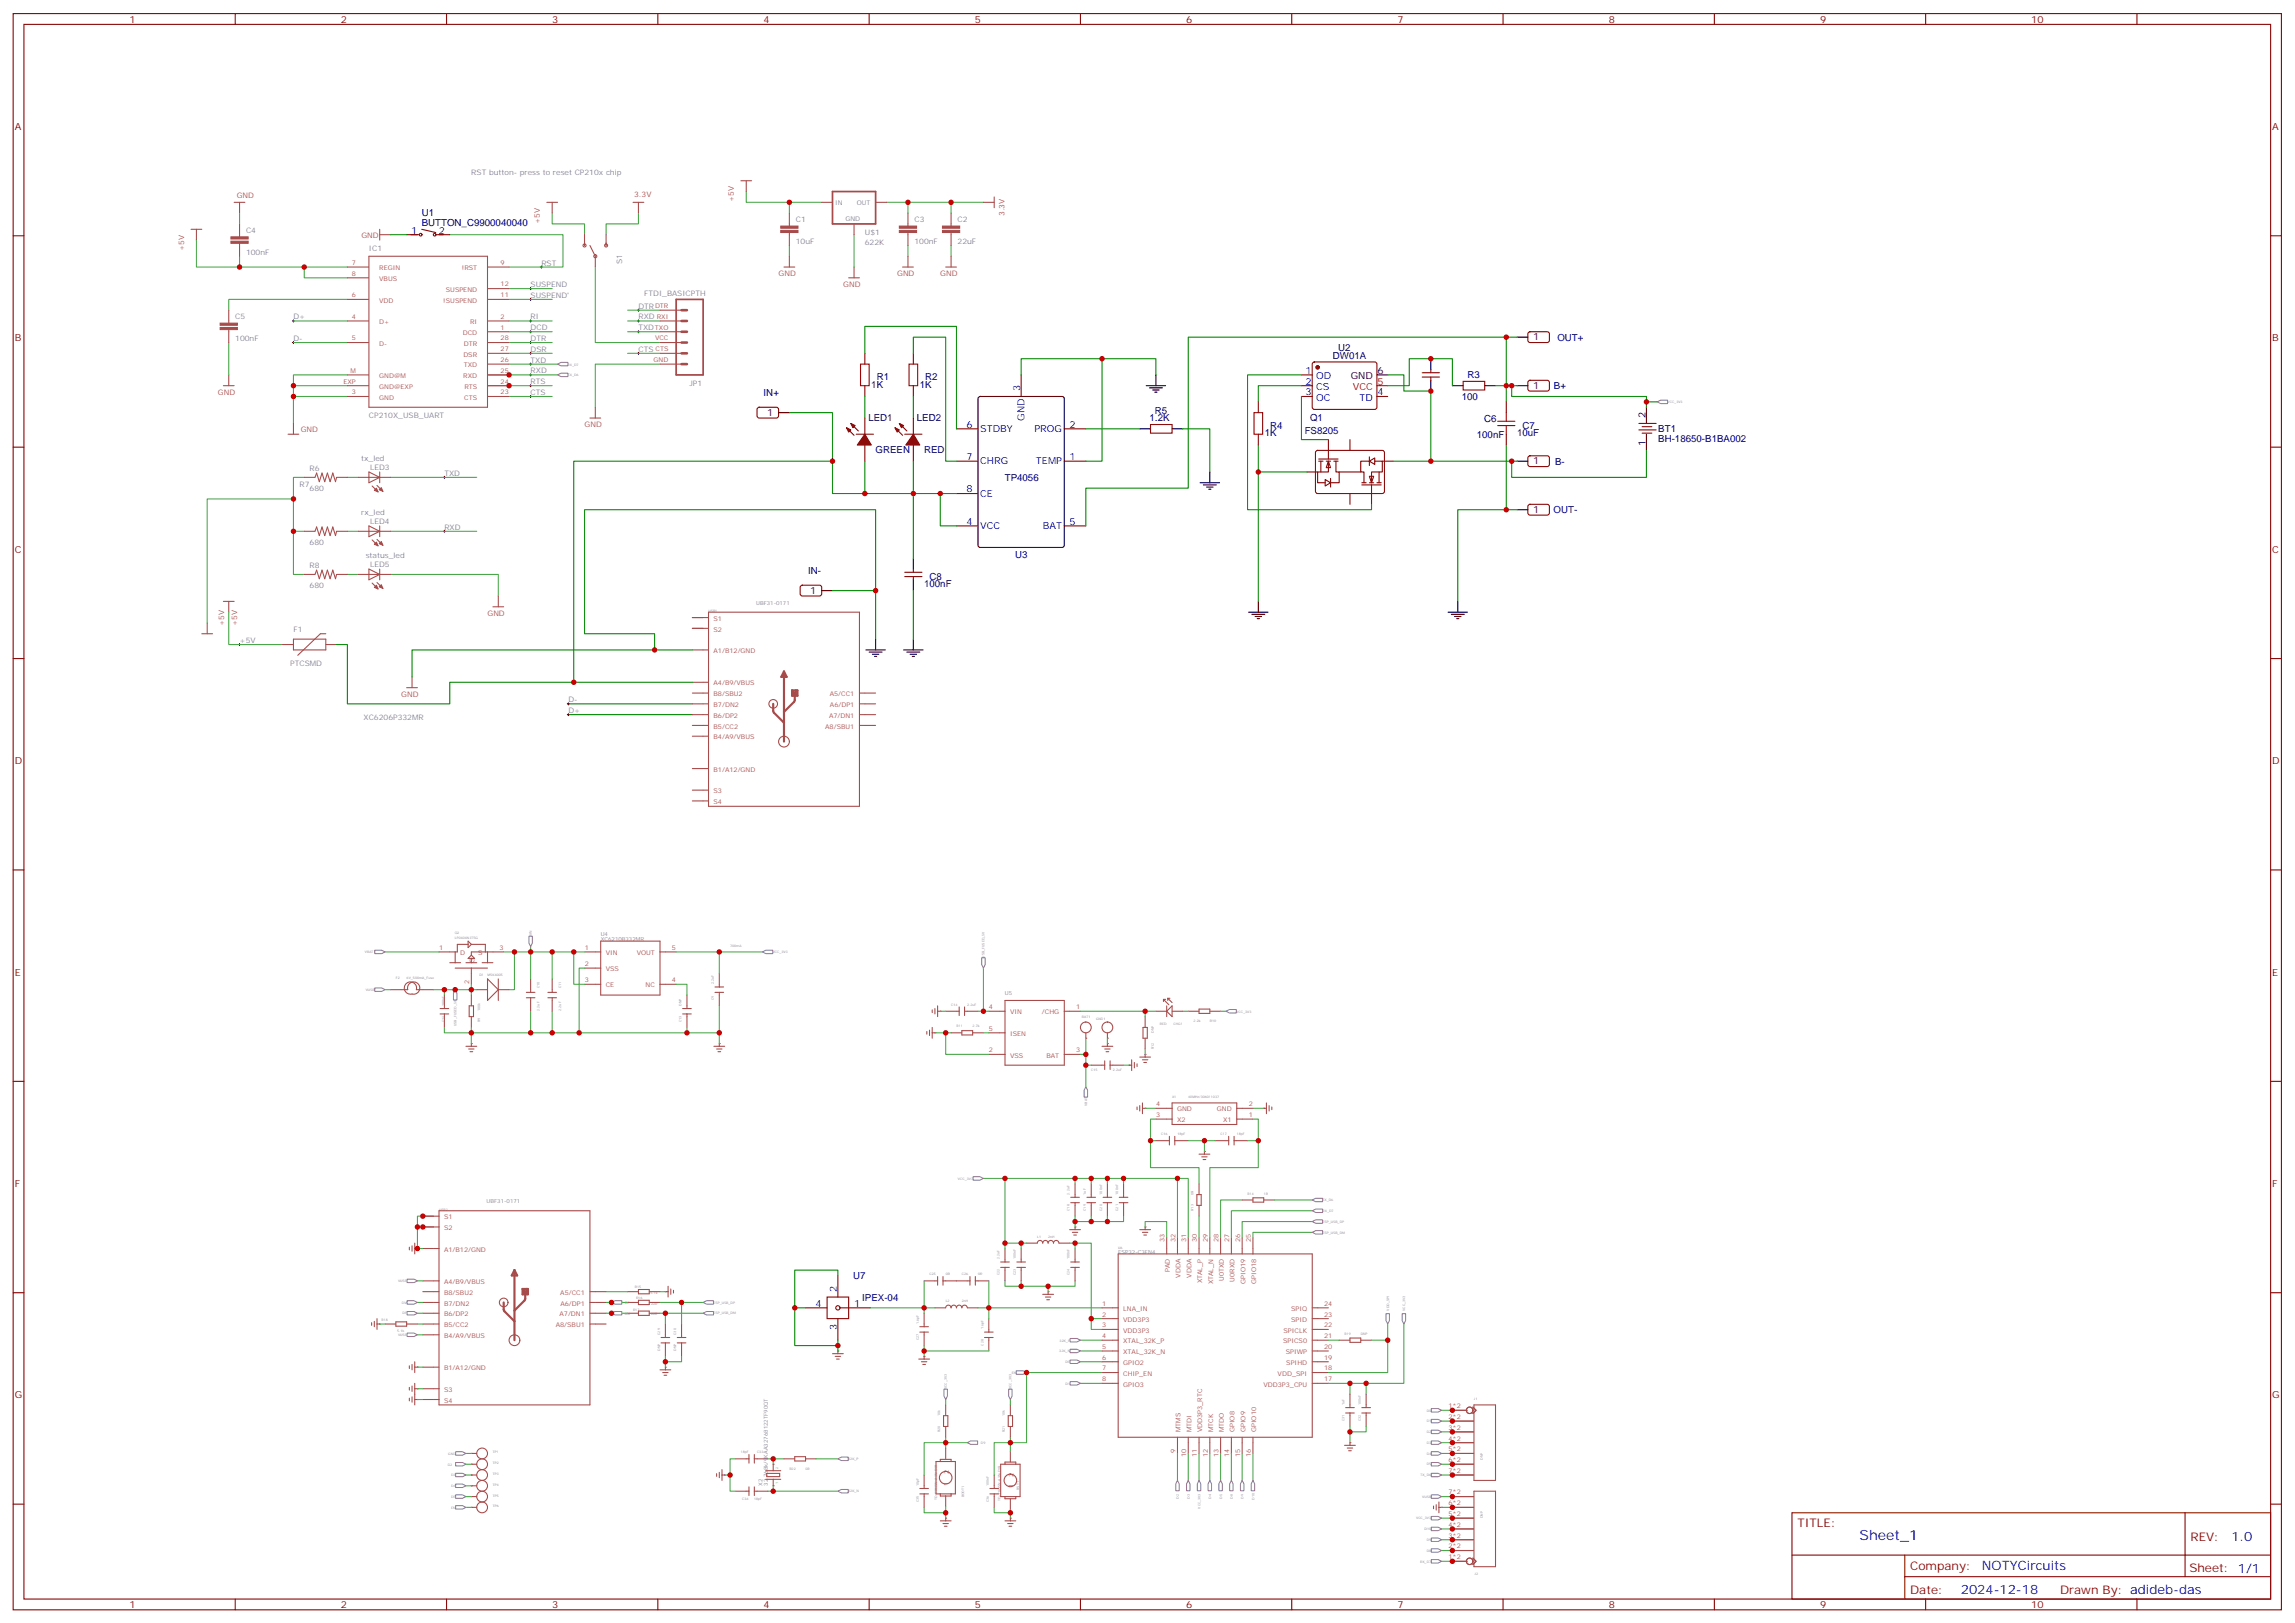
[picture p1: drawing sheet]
<svg xmlns="http://www.w3.org/2000/svg" width="751mm" height="531mm" viewBox="0 0 751 531" stroke-linecap="round" stroke-linejoin="round" font-family="sans-serif">
<defs><g id="words">
<text font-size="4.6" fill="#00f" x="608.5" y="503.8">Sheet_1</text>
<g font-size="4.2" fill="#00f">
<text x="730.2" y="504.1">1.0</text>
<text x="648.6" y="513.6">NOTYCircuits</text>
<text x="641.6" y="521.4">2024-12-18</text>
</g>
<g font-size="3.9" fill="#800">
<text x="588.2" y="499.4">TITLE:</text>
<text x="716.8" y="504.1">REV:</text>
<text x="625.1" y="513.6">Company:</text>
<text x="716.4" y="514.2">Sheet: 1/1</text>
<text x="625.1" y="521.3">Date:</text>
<text x="674.1" y="521.4">Drawn By: adideb-das</text>
</g>
<g font-size="3.2" fill="#800">
<text x="42.4" y="7.4">1</text>
<text x="111.5" y="7.4">2</text>
<text x="180.7" y="7.4">3</text>
<text x="249.8" y="7.4">4</text>
<text x="319" y="7.4">5</text>
<text x="388.1" y="7.4">6</text>
<text x="457.3" y="7.4">7</text>
<text x="526.4" y="7.4">8</text>
<text x="595.6" y="7.4">9</text>
<text x="664.7" y="7.4">10</text>
<text x="4.8" y="42.5">A</text>
<text x="743.5" y="42.5">A</text>
<text x="4.8" y="111.7">B</text>
<text x="743.5" y="111.7">B</text>
<text x="4.8" y="180.8">C</text>
<text x="743.5" y="180.8">C</text>
<text x="4.8" y="250">D</text>
<text x="743.5" y="250">D</text>
<text x="4.8" y="319.1">E</text>
<text x="743.5" y="319.1">E</text>
<text x="4.8" y="388.3">F</text>
<text x="743.5" y="388.3">F</text>
<text x="4.8" y="457.4">G</text>
<text x="743.5" y="457.4">G</text>
<text x="42.4" y="526">1</text>
<text x="111.5" y="526">2</text>
<text x="180.7" y="526">3</text>
<text x="249.8" y="526">4</text>
<text x="319" y="526">5</text>
<text x="388.1" y="526">6</text>
<text x="457.3" y="526">7</text>
<text x="526.4" y="526">8</text>
<text x="595.6" y="526">9</text>
<text x="664.7" y="526">10</text>
</g>
<g font-size="3.2" fill="#000080">
<text x="138" y="70.8">U1</text>
<text x="138" y="73.9">BUTTON_C9900040040</text>
<text x="509.6" y="111.4">OUT+</text>
<text x="436.2" y="117.3">DW01A</text>
<text x="437.9" y="114.9">U2</text>
<text x="286.9" y="124.4">R1</text>
<text x="302.8" y="124.4">R2</text>
<text x="480.2" y="123.8">R3</text>
<text x="249.9" y="129.7">IN+</text>
<text x="285.1" y="126.9">1K</text>
<text x="301" y="126.9">1K</text>
<text x="478.3" y="130.8">100</text>
<text x="508.5" y="127.3">B+</text>
<text x="284.2" y="137.9">LED1</text>
<text x="300" y="137.9">LED2</text>
<text x="376.2" y="137.8">1.2K</text>
<text x="377.9" y="135.3">R5</text>
<text x="428.7" y="137.8">Q1</text>
<text x="485.7" y="137.9">C6</text>
<text x="413.9" y="142.7">1K</text>
<text x="415.6" y="140.3">R4</text>
<text x="426.9" y="142">FS8205</text>
<text x="483.3" y="143.2">100nF</text>
<text x="496.4" y="142.7">10uF</text>
<text x="498.2" y="140.3">C7</text>
<text x="542.6" y="141.4">BT1</text>
<text x="286.5" y="148">GREEN</text>
<text x="302.4" y="148">RED</text>
<text x="542.6" y="144.6">BH-18650-B1BA002</text>
<text x="508.9" y="152">B-</text>
<text x="328.8" y="157.3">TP4056</text>
<text x="508.4" y="167.9">OUT-</text>
<text x="332.2" y="182.6">U3</text>
<text x="264.4" y="187.9">IN-</text>
<text x="304.2" y="189.7">C8</text>
<text x="302.4" y="192.1">100nF</text>
<text x="279.1" y="418.4">U7</text>
<text x="282.2" y="425.4">IPEX-04</text>
</g>
<g font-size="3.2" fill="#00f">
<text x="134.6" y="76.4">1</text>
<text x="143.7" y="76.4">2</text>
<text x="427.2" y="122.3">1</text>
<text x="427.2" y="125.8">2</text>
<text x="430.7" y="124">OD</text>
<text x="333.8" y="127.9" transform="rotate(-90 333.8 127.9)">3</text>
<text x="427.2" y="129.3">3</text>
<text x="430.7" y="127.6">CS</text>
<text x="430.7" y="131.1">OC</text>
<text x="444.9" y="131.1">TD</text>
<text x="450.7" y="129.3">4</text>
<text x="335.2" y="137.7" transform="rotate(-90 335.2 137.7)">GND</text>
<text x="316.3" y="139.9">6</text>
<text x="320.7" y="141.3">STDBY</text>
<text x="338.5" y="141.3">PROG</text>
<text x="350" y="139.9">2</text>
<text x="316.3" y="150.5">7</text>
<text x="320.7" y="151.9">CHRG</text>
<text x="339" y="151.9">TEMP</text>
<text x="350" y="150.5">1</text>
<text x="316.3" y="161.1">8</text>
<text x="320.7" y="162.5">CE</text>
<text x="316.3" y="171.7">4</text>
<text x="320.7" y="173.1">VCC</text>
<text x="341.3" y="173.1">BAT</text>
<text x="350" y="171.7">5</text>
<text x="273.8" y="422.5" transform="rotate(-90 273.8 422.5)">2</text>
<text x="266.9" y="427.4">4</text>
<text x="279.5" y="427.4">1</text>
<text x="273.8" y="435.1" transform="rotate(-90 273.8 435.1)">3</text>
</g>
<g font-size="3.2">
<text x="501.7" y="111.3">1</text>
<text x="442" y="124">GND</text>
<text x="450.7" y="122.3">6</text>
<text x="501.7" y="127.2">1</text>
<text x="251" y="136">1</text>
<text x="538.4" y="136.7" transform="rotate(-90 538.4 136.7)">2</text>
<text x="538.4" y="145.8" transform="rotate(-90 538.4 145.8)">1</text>
<text x="501.7" y="151.9">1</text>
<text x="501.7" y="167.8">1</text>
<text x="265.1" y="194.2">1</text>
</g>
<g font-size="3.2" fill="#f00">
<text x="450.7" y="125.8">5</text>
<text x="442.7" y="127.6">VCC</text>
</g>
<g font-size="2.5" fill="#838383">
<text x="154.2" y="57.4">RST button- press to reset CP210x chip</text>
<text x="80.5" y="76.2">C4</text>
<text x="260.4" y="72.7">C1</text>
<text x="283" y="76.8">U$1</text>
<text x="299.2" y="72.7">C3</text>
<text x="313.3" y="72.7">C2</text>
<text x="80.5" y="83.3">100nF</text>
<text x="120.7" y="82.1">IC1</text>
<text x="260.4" y="79.8">10uF</text>
<text x="283" y="80.3">622K</text>
<text x="299.2" y="79.8">100nF</text>
<text x="313.3" y="79.8">22uF</text>
<text x="177.2" y="86.9">RST</text>
<text x="203.6" y="86.5" transform="rotate(-90 203.6 86.5)">S1</text>
<text x="173.6" y="93.9">SUSPEND</text>
<text x="173.6" y="97.4">SUSPEND'</text>
<text x="208.9" y="101">DTR</text>
<text x="210.8" y="96.9">FTDI_BASICPTH</text>
<text x="77" y="104.5">C5</text>
<text x="96" y="104.5">D+</text>
<text x="173.6" y="104.5">RI</text>
<text x="208.9" y="104.5">RXD</text>
<text x="77" y="111.5">100nF</text>
<text x="96" y="111.5">D-</text>
<text x="173.6" y="108">DCD</text>
<text x="173.6" y="111.5">DTR</text>
<text x="208.9" y="108">TXD</text>
<text x="173.6" y="118.6">TXD</text>
<text x="173.6" y="115.1">DSR</text>
<text x="208.9" y="115.1">CTS</text>
<text x="173.6" y="122.1">RXD</text>
<text x="173.6" y="125.7">RTS</text>
<text x="173.6" y="129.2">CTS</text>
<text x="225.6" y="126.2">JP1</text>
<text x="120.7" y="136.7">CP210X_USB_UART</text>
<text x="101.3" y="154.1">R6</text>
<text x="118.2" y="150.7">tx_led</text>
<text x="121.1" y="153.7">LED3</text>
<text x="145.4" y="155.6">TXD</text>
<text x="98" y="159.2">R7</text>
<text x="101.3" y="160.7">680</text>
<text x="118.2" y="168.3">rx_led</text>
<text x="121.1" y="171.3">LED4</text>
<text x="145.4" y="173.3">RXD</text>
<text x="101.3" y="178.4">680</text>
<text x="101.3" y="185.8">R8</text>
<text x="119.7" y="182.4">status_led</text>
<text x="121.1" y="185.4">LED5</text>
<text x="101.3" y="192.5">680</text>
<text x="96" y="206.6">F1</text>
<text x="78.4" y="210.3">+5V</text>
<text x="95" y="217.9">PTCSMD</text>
<text x="186" y="233.3">D+</text>
<text x="186" y="229.7">D-</text>
<text x="119" y="235.5">XC6206P332MR</text>
</g>
<g font-size="2.5" fill="#a54b4b">
<text x="77.5" y="64.6">GND</text>
<text x="207.5" y="64.3">3.3V</text>
<text x="240.2" y="66.2" transform="rotate(-90 240.2 66.2)">+5V</text>
<text x="328.7" y="70.7" transform="rotate(-90 328.7 70.7)">3.3V</text>
<text x="118.2" y="77.7">GND</text>
<text x="176.7" y="73.2" transform="rotate(-90 176.7 73.2)">+5V</text>
<text x="60.3" y="82.1" transform="rotate(-90 60.3 82.1)">+5V</text>
<text x="254.8" y="90.4">GND</text>
<text x="275.9" y="93.9">GND</text>
<text x="293.6" y="90.4">GND</text>
<text x="307.7" y="90.4">GND</text>
<text x="71.3" y="129.2">GND</text>
<text x="98.4" y="141.3">GND</text>
<text x="191.3" y="139.8">GND</text>
<text x="159.5" y="201.5">GND</text>
<text x="73.3" y="204.7" transform="rotate(-90 73.3 204.7)">+5V</text>
<text x="77.6" y="204.7" transform="rotate(-90 77.6 204.7)">+5V</text>
<text x="131.3" y="228">GND</text>
</g>
<g font-size="2.1" fill="#838383">
<text x="273.3" y="67.1">IN</text>
<text x="280.4" y="67.1">OUT</text>
<text x="276.6" y="72.2">GND</text>
</g>
<g font-size="2.1" fill="#a54b4b">
<text x="115.1" y="86.7">7</text>
<text x="124.1" y="88.4">REGIN</text>
<text x="151.1" y="88.4">!RST</text>
<text x="163.8" y="86.7">9</text>
<text x="115.1" y="90.2">8</text>
<text x="124.1" y="91.9">VBUS</text>
<text x="145.9" y="95.4">SUSPEND</text>
<text x="163.8" y="93.7">12</text>
<text x="115.1" y="97.2">6</text>
<text x="124.1" y="99">VDD</text>
<text x="145.1" y="99">!SUSPEND</text>
<text x="163.8" y="97.2">11</text>
<text x="214.3" y="100.8">DTR</text>
<text x="115.1" y="104.3">4</text>
<text x="124.1" y="106">D+</text>
<text x="153.8" y="106">RI</text>
<text x="163.8" y="104.3">2</text>
<text x="163.8" y="107.8">1</text>
<text x="214.3" y="107.8">TXO</text>
<text x="214.9" y="104.3">RXI</text>
<text x="115.1" y="111.3">5</text>
<text x="124.1" y="113.1">D-</text>
<text x="151.4" y="109.6">DCD</text>
<text x="151.8" y="113.1">DTR</text>
<text x="163.8" y="111.3">28</text>
<text x="214.3" y="111.3">VCC</text>
<text x="151.6" y="116.6">DSR</text>
<text x="163.8" y="114.9">27</text>
<text x="163.8" y="118.4">26</text>
<text x="213.9" y="118.4">GND</text>
<text x="214.5" y="114.9">CTS</text>
<text x="112.4" y="125.5">EXP</text>
<text x="114.7" y="121.9">M</text>
<text x="124.1" y="123.7">GND@M</text>
<text x="151.6" y="123.7">RXD</text>
<text x="151.8" y="120.1">TXD</text>
<text x="163.8" y="121.9">25</text>
<text x="163.8" y="125.5">24</text>
<text x="115.1" y="129">3</text>
<text x="124.1" y="130.7">GND</text>
<text x="124.1" y="127.2">GND@EXP</text>
<text x="151.9" y="130.7">CTS</text>
<text x="151.9" y="127.2">RTS</text>
<text x="163.8" y="129">23</text>
<text x="233.5" y="203">S1</text>
<text x="233.5" y="206.6">S2</text>
<text x="233.5" y="213.6">A1/B12/GND</text>
<text x="233.5" y="227.7">B8/SBU2</text>
<text x="233.5" y="224.2">A4/B9/VBUS</text>
<text x="271.5" y="227.7">A5/CC1</text>
<text x="233.5" y="231.3">B7/DN2</text>
<text x="271.6" y="231.3">A6/DP1</text>
<text x="233.5" y="238.3">B5/CC2</text>
<text x="233.5" y="234.8">B6/DP2</text>
<text x="270" y="238.3">A8/SBU1</text>
<text x="271.3" y="234.8">A7/DN1</text>
<text x="233.5" y="241.8">B4/A9/VBUS</text>
<text x="233.5" y="252.4">B1/A12/GND</text>
<text x="233.5" y="259.5">S3</text>
<text x="233.5" y="263">S4</text>
<text x="143.7" y="310.7">1</text>
<text x="163.4" y="310.7">3</text>
<text x="191.3" y="310.7">1</text>
<text x="219.9" y="310.7">5</text>
<text x="150.6" y="312.4">D</text>
<text x="155.3" y="315" transform="rotate(-90 155.3 315)">G</text>
<text x="156.4" y="312.4">S</text>
<text x="191.3" y="316">2</text>
<text x="198.2" y="312.4">VIN</text>
<text x="198.2" y="317.7">VSS</text>
<text x="208.4" y="312.4">VOUT</text>
<text x="153.5" y="321.9" transform="rotate(-90 153.5 321.9)">2</text>
<text x="191.3" y="321.3">3</text>
<text x="198.2" y="323">CE</text>
<text x="211.3" y="323">NC</text>
<text x="219.9" y="321.3">4</text>
<text x="323.6" y="330.1">4</text>
<text x="330.5" y="331.8">VIN</text>
<text x="340.9" y="331.8">/CHG</text>
<text x="352.2" y="330.1">1</text>
<text x="323.6" y="337.1">5</text>
<text x="330.5" y="338.9">ISEN</text>
<text x="323.6" y="344.2">2</text>
<text x="330.5" y="345.9">VSS</text>
<text x="342.4" y="345.9">BAT</text>
<text x="352.2" y="344.2">3</text>
<text x="378.3" y="365.3">3</text>
<text x="378.3" y="361.8">4</text>
<text x="385.2" y="363.6">GND</text>
<text x="398.2" y="363.6">GND</text>
<text x="408.6" y="365.3">1</text>
<text x="408.6" y="361.8">2</text>
<text x="385.2" y="367.1">X2</text>
<text x="400.3" y="367.1">X1</text>
<text x="145.3" y="398.8">S1</text>
<text x="145.3" y="402.4">S2</text>
<text x="381.1" y="406.2" transform="rotate(-90 381.1 406.2)">33</text>
<text x="384.6" y="406.2" transform="rotate(-90 384.6 406.2)">32</text>
<text x="388.1" y="406.2" transform="rotate(-90 388.1 406.2)">31</text>
<text x="391.7" y="406.2" transform="rotate(-90 391.7 406.2)">30</text>
<text x="395.2" y="406.2" transform="rotate(-90 395.2 406.2)">29</text>
<text x="398.7" y="406.2" transform="rotate(-90 398.7 406.2)">28</text>
<text x="402.3" y="406.2" transform="rotate(-90 402.3 406.2)">27</text>
<text x="405.8" y="406.2" transform="rotate(-90 405.8 406.2)">26</text>
<text x="409.3" y="406.2" transform="rotate(-90 409.3 406.2)">25</text>
<text x="145.3" y="409.4">A1/B12/GND</text>
<text x="145.3" y="420">A4/B9/VBUS</text>
<text x="382.8" y="416.1" transform="rotate(-90 382.8 416.1)">PAD</text>
<text x="386.3" y="417.9" transform="rotate(-90 386.3 417.9)">VDDA</text>
<text x="389.9" y="417.9" transform="rotate(-90 389.9 417.9)">VDDA</text>
<text x="393.4" y="419.8" transform="rotate(-90 393.4 419.8)">XTAL_P</text>
<text x="400.5" y="419.1" transform="rotate(-90 400.5 419.1)">U0TXD</text>
<text x="404" y="419.2" transform="rotate(-90 404 419.2)">U0RXD</text>
<text x="407.5" y="420" transform="rotate(-90 407.5 420)">GPIO19</text>
<text x="411" y="420" transform="rotate(-90 411 420)">GPIO18</text>
<text x="145.3" y="423.5">B8/SBU2</text>
<text x="183.3" y="423.5">A5/CC1</text>
<text x="396.9" y="420.1" transform="rotate(-90 396.9 420.1)">XTAL_N</text>
<text x="145.3" y="430.6">B6/DP2</text>
<text x="145.3" y="427.1">B7/DN2</text>
<text x="183.1" y="430.6">A7/DN1</text>
<text x="183.4" y="427.1">A6/DP1</text>
<text x="360.7" y="427.1">1</text>
<text x="360.7" y="430.6">2</text>
<text x="367.6" y="428.8">LNA_IN</text>
<text x="422.5" y="428.8">SPIQ</text>
<text x="433.3" y="430.6">23</text>
<text x="433.3" y="427.1">24</text>
<text x="145.3" y="437.6">B4/A9/VBUS</text>
<text x="145.3" y="434.1">B5/CC2</text>
<text x="181.8" y="434.1">A8/SBU1</text>
<text x="360.7" y="434.1">3</text>
<text x="360.7" y="437.7">4</text>
<text x="367.6" y="432.3">VDD3P3</text>
<text x="367.6" y="435.9">VDD3P3</text>
<text x="420" y="435.9">SPICLK</text>
<text x="422.5" y="432.3">SPID</text>
<text x="433.3" y="437.7">21</text>
<text x="433.3" y="434.1">22</text>
<text x="360.7" y="441.2">5</text>
<text x="367.6" y="439.4">XTAL_32K_P</text>
<text x="367.6" y="442.9">XTAL_32K_N</text>
<text x="419.9" y="439.4">SPICS0</text>
<text x="420.8" y="442.9">SPIWP</text>
<text x="433.3" y="441.2">20</text>
<text x="145.3" y="448.2">B1/A12/GND</text>
<text x="360.7" y="444.7">6</text>
<text x="360.7" y="448.3">7</text>
<text x="367.6" y="446.5">GPIO2</text>
<text x="367.6" y="450">CHIP_EN</text>
<text x="418.1" y="450">VDD_SPI</text>
<text x="420.9" y="446.5">SPIHD</text>
<text x="433.3" y="448.3">18</text>
<text x="433.3" y="444.7">19</text>
<text x="145.3" y="455.3">S3</text>
<text x="360.7" y="451.8">8</text>
<text x="367.6" y="453.5">GPIO3</text>
<text x="413.4" y="453.5">VDD3P3_CPU</text>
<text x="433.3" y="451.8">17</text>
<text x="145.3" y="458.8">S4</text>
<text x="474" y="460.6">1*2</text>
<text x="474" y="464.1">2*2</text>
<text x="474" y="467.7">3*2</text>
<text x="386.3" y="468.5" transform="rotate(-90 386.3 468.5)">MTMS</text>
<text x="389.9" y="468.5" transform="rotate(-90 389.9 468.5)">MTDI</text>
<text x="393.4" y="468.5" transform="rotate(-90 393.4 468.5)">VDD3P3_RTC</text>
<text x="396.9" y="468.5" transform="rotate(-90 396.9 468.5)">MTCK</text>
<text x="400.5" y="468.5" transform="rotate(-90 400.5 468.5)">MTDO</text>
<text x="404" y="468.5" transform="rotate(-90 404 468.5)">GPIO8</text>
<text x="407.5" y="468.5" transform="rotate(-90 407.5 468.5)">GPIO9</text>
<text x="411" y="468.5" transform="rotate(-90 411 468.5)">GPIO10</text>
<text x="474" y="471.2">4*2</text>
<text x="384.6" y="475.4" transform="rotate(-90 384.6 475.4)">9</text>
<text x="388.1" y="476.7" transform="rotate(-90 388.1 476.7)">10</text>
<text x="391.7" y="476.7" transform="rotate(-90 391.7 476.7)">11</text>
<text x="395.2" y="476.7" transform="rotate(-90 395.2 476.7)">12</text>
<text x="398.7" y="476.7" transform="rotate(-90 398.7 476.7)">13</text>
<text x="402.3" y="476.7" transform="rotate(-90 402.3 476.7)">14</text>
<text x="405.8" y="476.7" transform="rotate(-90 405.8 476.7)">15</text>
<text x="409.3" y="476.7" transform="rotate(-90 409.3 476.7)">16</text>
<text x="474" y="474.7">5*2</text>
<text x="474" y="478.2">6*2</text>
<text x="310.5" y="485.9" transform="rotate(-90 310.5 485.9)">1</text>
<text x="310.5" y="482.1" transform="rotate(-90 310.5 482.1)">2</text>
<text x="331.7" y="483" transform="rotate(-90 331.7 483)">2</text>
<text x="474" y="481.8">7*2</text>
<text x="331.7" y="486.8" transform="rotate(-90 331.7 486.8)">1</text>
<text x="474" y="488.8">7*2</text>
<text x="474" y="495.9">5*2</text>
<text x="474" y="492.3">6*2</text>
<text x="474" y="502.9">3*2</text>
<text x="474" y="499.4">4*2</text>
<text x="474" y="510">1*2</text>
<text x="474" y="506.5">2*2</text>
</g>
<g font-size="1.8" fill="#838383">
<text x="247.4" y="197.8">UBF31-0171</text>
<text x="196.6" y="307.8">XC6210B332MR</text>
<text x="196.6" y="306.1">U4</text>
<text x="328.9" y="325.5">U5</text>
<text x="159.2" y="393.6">UBF31-0171</text>
<text x="365.9" y="410.1">ESP32-C3FN4</text>
<text x="249.5" y="486" transform="rotate(-90 249.5 486)">X2</text>
<text x="251.3" y="486" transform="rotate(-90 251.3 486)">32.768k/9KAA32768122TF90QT</text>
</g>
<g font-size="1.1" fill="#838383">
<text x="185.7" y="119.6">RX_D7</text>
<text x="185.8" y="123.1">TX_D6</text>
<text x="545.7" y="131.8">VCC_3V3</text>
<text x="231.8" y="200.2">USB1</text>
<text x="148.8" y="305.4">Q2</text>
<text x="119.4" y="311.8">VBAT</text>
<text x="148.9" y="307.1">LP0404N3T5G</text>
<text x="174" y="306.2" transform="rotate(-90 174 306.2)">VIN</text>
<text x="238.9" y="309.6">700mA</text>
<text x="252.9" y="311.8">VCC_3V3</text>
<text x="322.2" y="313.3" transform="rotate(-90 322.2 313.3)">USB_FUSED_5V</text>
<text x="129.5" y="320.2">F2</text>
<text x="133.1" y="320.2">6V_500mA_Fuse</text>
<text x="156.9" y="319.3">D1</text>
<text x="159.5" y="319.3">MSK4005</text>
<text x="233.6" y="321.9" transform="rotate(-90 233.6 321.9)">2.2uF</text>
<text x="119.7" y="324.1">VUSB</text>
<text x="145.4" y="329" transform="rotate(-90 145.4 329)">100nF</text>
<text x="223" y="329" transform="rotate(-90 223 329)">DNP</text>
<text x="233.6" y="327.2" transform="rotate(-90 233.6 327.2)">C9</text>
<text x="311.2" y="329">C14</text>
<text x="316.5" y="329">2.2uF</text>
<text x="145.4" y="334.3" transform="rotate(-90 145.4 334.3)">C12</text>
<text x="149.3" y="335.6" transform="rotate(-90 149.3 335.6)">USB_FUSED_5V</text>
<text x="157.1" y="334.3" transform="rotate(-90 157.1 334.3)">R9</text>
<text x="157.1" y="330.8" transform="rotate(-90 157.1 330.8)">100k</text>
<text x="176.5" y="330.6" transform="rotate(-90 176.5 330.6)">2.2uF</text>
<text x="183.6" y="330.6" transform="rotate(-90 183.6 330.6)">2.2uF</text>
<text x="223" y="334.3" transform="rotate(-90 223 334.3)">C13</text>
<text x="354.1" y="332.8">BAT1</text>
<text x="358.7" y="333.6">GND1</text>
<text x="379.6" y="335.1">RED</text>
<text x="384" y="335.1">CHG1</text>
<text x="390.6" y="334.3">2.2k</text>
<text x="395.9" y="334.3">R10</text>
<text x="404.6" y="331.3">VCC_3V3</text>
<text x="313" y="336.1">R11</text>
<text x="318.3" y="336.1">2.7k</text>
<text x="377.6" y="337.8" transform="rotate(-90 377.6 337.8)">DNP</text>
<text x="377.6" y="343.1" transform="rotate(-90 377.6 343.1)">R12</text>
<text x="357.1" y="350.2">C15</text>
<text x="364.1" y="350.2">2.2uF</text>
<text x="383.5" y="359">X1</text>
<text x="388.8" y="359">40MHz/306011037</text>
<text x="355.7" y="361.7" transform="rotate(-90 355.7 361.7)">VBAT</text>
<text x="380" y="371.3">C16</text>
<text x="385.3" y="371.3">18pF</text>
<text x="404.7" y="371.3">18pF</text>
<text x="313.5" y="385.8">VCC_3V3</text>
<text x="350" y="390.7" transform="rotate(-90 350 390.7)">2.2uF</text>
<text x="355.3" y="390.7" transform="rotate(-90 355.3 390.7)">1uF</text>
<text x="360.6" y="390.7" transform="rotate(-90 360.6 390.7)">100nF</text>
<text x="365.9" y="390.7" transform="rotate(-90 365.9 390.7)">100nF</text>
<text x="390.6" y="390.7" transform="rotate(-90 390.6 390.7)">0R</text>
<text x="408.2" y="390.7">R14</text>
<text x="413.5" y="390.7">1R</text>
<text x="432.8" y="392.9">TX_D6</text>
<text x="143.7" y="396">USB2</text>
<text x="350" y="396" transform="rotate(-90 350 396)">C18</text>
<text x="355.3" y="396" transform="rotate(-90 355.3 396)">C19</text>
<text x="360.6" y="396" transform="rotate(-90 360.6 396)">C20</text>
<text x="390.6" y="396" transform="rotate(-90 390.6 396)">R13</text>
<text x="432.8" y="396.4">RX_D7</text>
<text x="432.8" y="399.9">ESP_USB_DP</text>
<text x="339.4" y="404.8">L1</text>
<text x="343" y="404.8">2nH</text>
<text x="432.8" y="403.5">ESP_USB_DM</text>
<text x="327.1" y="411.9" transform="rotate(-90 327.1 411.9)">2.2uF</text>
<text x="332.4" y="411.9" transform="rotate(-90 332.4 411.9)">100nF</text>
<text x="350" y="411.9" transform="rotate(-90 350 411.9)">100nF</text>
<text x="365.9" y="408.4">U6</text>
<text x="130.3" y="419.4">VUSB</text>
<text x="304.2" y="417.2">C25</text>
<text x="309.5" y="417.2">0R</text>
<text x="314.8" y="417.2">C26</text>
<text x="320" y="417.2">0R</text>
<text x="327.1" y="417.2" transform="rotate(-90 327.1 417.2)">C22</text>
<text x="332.4" y="417.2" transform="rotate(-90 332.4 417.2)">C23</text>
<text x="350" y="417.2" transform="rotate(-90 350 417.2)">C24</text>
<text x="207.8" y="421.4">R15</text>
<text x="208.1" y="425">R16</text>
<text x="212.9" y="423.2">5.1k</text>
<text x="131.5" y="426.4">DM</text>
<text x="131.8" y="429.9">DP</text>
<text x="204.4" y="430">DM</text>
<text x="204.6" y="426.5">DP</text>
<text x="207.2" y="428.7">R17</text>
<text x="213" y="426.7">22R</text>
<text x="213" y="430.3">22R</text>
<text x="233.5" y="426.4">ESP_USB_DP</text>
<text x="233.5" y="429.9">ESP_USB_DM</text>
<text x="309.5" y="426">L2</text>
<text x="314.8" y="426">2nH</text>
<text x="454.6" y="428.7" transform="rotate(-90 454.6 428.7)">VDD_SPI</text>
<text x="124.9" y="432.1">R18</text>
<text x="130" y="435.6">5.1k</text>
<text x="130.3" y="437">VUSB</text>
<text x="216" y="436.6" transform="rotate(-90 216 436.6)">C29</text>
<text x="300.6" y="433.1" transform="rotate(-90 300.6 433.1)">1.6pF</text>
<text x="321.8" y="434.8" transform="rotate(-90 321.8 434.8)">1.6pF</text>
<text x="440" y="436.6">R19</text>
<text x="445.3" y="436.6">DNP</text>
<text x="216" y="441.9" transform="rotate(-90 216 441.9)">DNP</text>
<text x="221.3" y="441.9" transform="rotate(-90 221.3 441.9)">DNP</text>
<text x="300.6" y="438.4" transform="rotate(-90 300.6 438.4)">C27</text>
<text x="321.8" y="440.1" transform="rotate(-90 321.8 440.1)">C28</text>
<text x="346.6" y="442.3">32K_N</text>
<text x="346.7" y="438.8">32K_P</text>
<text x="331.1" y="449.3">EN</text>
<text x="348.7" y="445.8">D0</text>
<text x="309.9" y="454.4" transform="rotate(-90 309.9 454.4)">VCC_3V3</text>
<text x="331" y="454.4" transform="rotate(-90 331 454.4)">VCC_3V3</text>
<text x="348.7" y="452.9">D1</text>
<text x="440" y="459.5" transform="rotate(-90 440 459.5)">1uF</text>
<text x="445.3" y="459.5" transform="rotate(-90 445.3 459.5)">100nF</text>
<text x="466.9" y="461.7">D0</text>
<text x="482.3" y="457.8">J1</text>
<text x="307.7" y="463.1" transform="rotate(-90 307.7 463.1)">10k</text>
<text x="328.9" y="463.1" transform="rotate(-90 328.9 463.1)">10k</text>
<text x="440" y="464.8" transform="rotate(-90 440 464.8)">C31</text>
<text x="445.3" y="464.8" transform="rotate(-90 445.3 464.8)">C32</text>
<text x="466.9" y="465.2">D1</text>
<text x="307.7" y="468.3" transform="rotate(-90 307.7 468.3)">R20</text>
<text x="321" y="472.3">D9</text>
<text x="328.9" y="468.3" transform="rotate(-90 328.9 468.3)">R21</text>
<text x="466.9" y="468.7">D2</text>
<text x="466.9" y="472.3">D3</text>
<text x="146.5" y="479.4">D2</text>
<text x="146.7" y="475.8">GND</text>
<text x="161.3" y="475.4">TP1</text>
<text x="161.3" y="478.9">TP2</text>
<text x="242.4" y="475.4">18pF</text>
<text x="247.7" y="475.4">C33</text>
<text x="277.6" y="477.6">32K_P</text>
<text x="466.9" y="475.8">D4</text>
<text x="466.9" y="479.3">D5</text>
<text x="485.2" y="477.4" transform="rotate(-90 485.2 477.4)">DNP</text>
<text x="147.6" y="482.9">D3</text>
<text x="161.3" y="482.5">TP3</text>
<text x="161.3" y="486">TP4</text>
<text x="258.3" y="480.7">R22</text>
<text x="263.6" y="480.7">0R</text>
<text x="300.6" y="486" transform="rotate(-90 300.6 486)">10pF</text>
<text x="323.6" y="486" transform="rotate(-90 323.6 486)">100nF</text>
<text x="464.8" y="482.9">TX_D6</text>
<text x="147.6" y="486.4">D4</text>
<text x="147.6" y="489.9">D5</text>
<text x="161.3" y="489.5">TP5</text>
<text x="242.8" y="490.6">C34</text>
<text x="246.8" y="490.6">18pF</text>
<text x="277.6" y="488.1">32K_N</text>
<text x="300.6" y="491.3" transform="rotate(-90 300.6 491.3)">C35</text>
<text x="306.6" y="490.6" transform="rotate(-90 306.6 490.6)">TD-1183SN-A3N-D1R</text>
<text x="315.5" y="489.8" transform="rotate(-90 315.5 489.8)">BOOT1</text>
<text x="323.6" y="491.3" transform="rotate(-90 323.6 491.3)">C36</text>
<text x="327.4" y="490.9" transform="rotate(-90 327.4 490.9)">TD-1183SN-A3N-D1R</text>
<text x="333.5" y="487.3" transform="rotate(-90 333.5 487.3)">RST1</text>
<text x="389.3" y="490.2" transform="rotate(-90 389.3 490.2)">D3</text>
<text x="396.4" y="490.2" transform="rotate(-90 396.4 490.2)">D4</text>
<text x="399.9" y="490.2" transform="rotate(-90 399.9 490.2)">D5</text>
<text x="403.4" y="490.2" transform="rotate(-90 403.4 490.2)">D8</text>
<text x="406.9" y="490.2" transform="rotate(-90 406.9 490.2)">D9</text>
<text x="410.5" y="490.5" transform="rotate(-90 410.5 490.5)">D10</text>
<text x="465.4" y="489.9">VUSB</text>
<text x="147.6" y="493.4">EN</text>
<text x="161.3" y="493">TP6</text>
<text x="392.8" y="493.5" transform="rotate(-90 392.8 493.5)">VCC_3V3</text>
<text x="463.4" y="497">VCC_3V3</text>
<text x="485.2" y="496.6" transform="rotate(-90 485.2 496.6)">DNP</text>
<text x="466.2" y="500.5">D10</text>
<text x="466.9" y="507.5">D8</text>
<text x="466.9" y="504">D9</text>
<text x="464.7" y="511.1">RX_D7</text>
<text x="482.5" y="515.3">J2</text>
</g>
<g font-size="1.1" fill="#4ba54b">
<text x="254.6" y="485.5" transform="rotate(-90 254.6 485.5)">1</text>
<text x="254.6" y="480.3" transform="rotate(-90 254.6 480.3)">2</text>
</g>
</g></defs>
<g fill="none" stroke="#870000" stroke-width=".35">
<path d="M4.3 4.4h742.2v522.2h-742.2zM7.8 8h735.2v515h-735.2zM77 4.4v3.6M146.1 4.4v3.6M215.3 4.4v3.6M284.4 4.4v3.6M353.6 4.4v3.6M422.7 4.4v3.6M491.8 4.4v3.6M561 4.4v3.6M630.1 4.4v3.6M699.3 4.4v3.6"/>
<path d="M4.3 77.1h3.5M743 77.1h3.5M334.2 122.6v7.1M4.3 146.3h3.5M313 150.8h7M313 140.3h7M348.3 150.8h7M348.3 140.3h7M743 146.3h3.5M313 172h7M313 161.4h7M348.3 172h7"/>
<path d="M4.3 215.4h3.5M743 215.4h3.5M4.3 284.6h3.5M743 284.6h3.5M4.3 353.7h3.5M743 353.7h3.5M4.3 422.8h3.5M743 422.8h3.5M4.3 492h3.5M586.4 494.8h156.6v28.2h-156.6zM715 494.8v20.9M743 492h3.5"/>
<path d="M586.4 508.7h156.5M623.3 515.7h119.6M623.3 508.7v14.1M77 523v3.6M146.1 523v3.6M215.3 523v3.6M284.4 523v3.6M353.6 523v3.6M422.7 523v3.6M491.8 523v3.6M561 523v3.6M630.1 523v3.6"/>
<path d="M699.3 523v3.6"/>
</g>
<g fill="none" stroke="#4aa64a" stroke-width=".35">
<path d="M64.3 78.5v8.8h35.3M78.4 69.7v3.5M147.2 76.8h37v10.5h-17.6M180.7 69.7v3.5h10.6v3.6M208.9 69.7v3.5h-10.6v3.6M244.2 62.7v3.5h24.7M258.3 66.2v3.5M279.5 76.8v10.5M290.1 66.2h31.7M297.1 66.2v3.5M311.2 66.2v3.5M78.4 83.8v3.5"/>
<path d="M113.7 97.9h-38.8v3.6M113.7 87.3h-14.1v3.6h14.1M166.6 94.4h14.1M166.6 97.9h14.1M194.8 87.3v24.7h21.2M258.3 80.3v3.5M297.1 80.3v3.5M311.2 80.3v3.5M74.9 112v10.6M96 105h17.7M96 112h17.7M166.6 119.1h15.9"/>
<path d="M166.6 105h14.1M166.6 108.5h14.1M166.6 115.6h14.1M166.6 112h14.1M205.4 105h10.6M205.4 108.5h10.6M205.4 115.6h10.6M205.4 101.5h10.6M216 119.1h-21.2v14.1M96 126.2h17.7M96 129.7v8.8M113.7 122.6h-17.7v7.1h17.7"/>
<path d="M159.5 122.6h23M159.5 126.2h21.2M166.6 129.7h14.1M99.6 156.1h-3.6v17.7h3.6M113.7 156.1h3.5M127.8 156.1h28.2M96 173.8v14.1h3.6M96 163.2h-28.2v40.6M113.7 173.8h3.5M127.8 173.8h28.2M113.7 187.9h3.5M127.8 187.9h35.3v7"/>
<path d="M74.9 200.2v10.6h17.6"/>
</g>
<g fill="none" stroke="#000" stroke-width=".33">
<path d="M173.3 94.4h.7M173.3 97.9h.7M173.6 94.1v.7M173.6 97.6v.7M176.8 87.3h.7M177.2 87v.7M95.7 105h.7M95.7 112h.7M96 104.6v.7M96 111.7v.7M173.3 105h.7M173.3 108.5h.7"/>
<path d="M173.3 119.1h.7M173.3 115.6h.7M173.3 112h.7M173.6 104.6v.7M173.6 108.2v.7M173.6 111.7v.7M173.6 115.2v.7M173.6 118.7v.8M208.6 105h.7M208.6 108.5h.7M208.6 115.6h.7M208.6 101.5h.7"/>
<path d="M208.9 101.1v.7M208.9 104.6v.7M208.9 108.2v.7M208.9 115.2v.7M173.3 122.6h.7M173.3 129.7h.7M173.3 126.2h.7M173.6 122.3v.7M173.6 125.8v.7M173.6 129.3v.7M145.1 156.1h.7M145.4 155.8v.7"/>
<path d="M145.1 173.8h.7M145.4 173.4v.7M78 210.8h.7M78.4 210.5v.7"/>
</g>
<g fill="none" stroke="#a64a4a" stroke-width=".35">
<path d="M242.4 59.1h3.6M244.2 59.1v3.6M62.5 75h3.5M64.3 75v3.5M76.6 66.2h3.6M78.4 66.2v3.5M78.4 73.2v4.3M78.4 79.6v4.2M178.9 66.2h3.6M180.7 66.2v3.5M191.3 76.8v3.5M198.3 76.8v3.5"/>
<path d="M207.2 66.2h3.5M208.9 66.2v3.5M258.3 69.7v4.2M258.3 76.1v4.2M268.9 66.2h3.5M279.5 73.3v3.5M286.6 66.2h3.5M297.1 69.7v4.2M297.1 76.1v4.2M311.2 69.7v4.2M311.2 76.1v4.2M321.8 66.2h3.5"/>
<path d="M325.3 64.4v3.5M113.7 87.3h6.9M113.7 90.9h6.9M113.7 97.9h6.9M120.7 83.8h38.8v49.4h-38.8zM159.6 87.3h7M159.6 97.9h7M159.6 94.4h7M193 80.3l1.8 3.5v3.5M256.5 87.3h3.6M258.3 83.8v3.5M277.7 90.9h3.5"/>
<path d="M279.5 87.3v3.6M295.3 87.3h3.6M297.1 83.8v3.5M309.5 87.3h3.5M311.2 83.8v3.5M74.9 101.5v4.2M74.9 107.8v4.2M113.7 105h6.9M113.7 112h6.9M159.6 105h7M159.6 108.5h7M159.6 112h7"/>
<path d="M159.6 115.6h7M159.6 119.1h7M216 101.5h6.9M216 105h6.9M216 108.5h6.9M216 112h6.9M216 115.6h6.9M216 119.1h6.9M73.1 126.2h3.5M74.9 122.6v3.6M96 138.5v3.5M113.7 126.2h6.9"/>
<path d="M113.7 129.7h6.9M113.7 122.6h6.9M159.6 126.2h7M159.6 129.7h7M159.6 122.6h7M193 136.7h3.6M194.8 133.2v3.5M94.3 142h3.5M99.6 156.1h3.4M103.1 156.1l.5-1.4 .9 2.9 .9-2.9 .9 2.9 .8-2.9 .9 2.9 .9-2.9 .9 2.9 .3-1.5M110.2 156.1h3.5M117.2 156.1h10.6"/>
<path d="M120.7 154.4l3.5 1.7-3.5 1.8zM121.8 159l1.9 1.9M123.4 158.8l1.9 1.9M124.2 154.4v3.5M99.6 173.8h3.4M103.1 173.8l.5-1.4 .9 2.8 .9-2.8 .9 2.8 .8-2.8 .9 2.8 .9-2.8 .9 2.8 .3-1.4M110.2 173.8h3.5M117.2 173.8h10.6M120.7 172l3.5 1.8-3.5 1.7zM121.8 176.6l1.9 1.9M123.4 176.4l1.9 2M124.2 172v3.5"/>
<path d="M73.1 196.7h3.5M74.9 196.7v3.5M99.6 187.9h3.4M103.1 187.9l.5-1.4 .9 2.8 .9-2.8 .9 2.8 .8-2.8 .9 2.8 .9-2.8 .9 2.8 .3-1.4M110.2 187.9h3.5M117.2 187.9h10.6M120.7 186.1l3.5 1.8-3.5 1.8zM121.8 190.7l1.9 2M123.4 190.5l1.9 2M124.2 186.1v3.6M161.3 198.5h3.5M163.1 194.9v3.6"/>
<path d="M66 207.3h3.6M67.8 203.8v3.5M92.5 210.8h3.5M96 209.1h10.6v3.5h-10.6zM106.6 207.3h-1.8l-7.4 7M106.7 210.8h3.4M133.1 224.9h3.5M134.8 221.4v3.5"/>
<circle cx="191.3" cy="80.3" r=".5"/>
<circle cx="194.8" cy="83.8" r=".5"/>
<circle cx="198.3" cy="80.3" r=".5"/>
</g>
<g fill="#a64a4a" stroke="#a64a4a" stroke-width=".33">
<path d="M72 107.1h5.7v.7h-5.7z"/>
<path d="M72 105.7h5.7v.7h-5.7z"/>
<path d="M122.5 192.1l.7-.7 .5 1.3z"/>
<path d="M124.1 191.9l.7-.7 .5 1.3z"/>
<path d="M75.6 78.9h5.6v.7h-5.6z"/>
<path d="M75.6 77.5h5.6v.7h-5.6z"/>
<path d="M308.4 75.4h5.6v.7h-5.6z"/>
<path d="M308.4 73.9h5.6v.7h-5.6z"/>
<path d="M255.5 75.4h5.6v.7h-5.6z"/>
<path d="M255.5 73.9h5.6v.7h-5.6z"/>
<path d="M294.3 75.4h5.6v.7h-5.6z"/>
<path d="M294.3 73.9h5.6v.7h-5.6z"/>
<path d="M122.5 178l.7-.7 .5 1.2z"/>
<path d="M124.1 177.8l.7-.7 .5 1.3z"/>
<path d="M122.5 160.4l.7-.7 .5 1.2z"/>
<path d="M124.8 159.5l.5 1.2-1.2-.5z"/>
</g>
<path d="M272.4 62.7h14.1v10.5h-14.1zM221.3 97.9h8.8v24.7h-8.8z" fill="none" stroke="#a64a4a" stroke-width=".56"/>
<path d="M223 108.5h1.8M223 105h1.8M223 101.5h1.8M223 115.6h1.8M223 112h1.8M223 119.1h1.8" fill="none" stroke="#a64a4a" stroke-width=".85"/>
<path d="M320.3 129.9l.4-.2h26.9l.6 .4 .1 48.3-.5 .6-27.1 .1-.6-.5-.1-48.2z" fill="none" stroke="#000" stroke-width=".35"/>
<g fill="#fff" stroke="#870000" stroke-width=".35">
<path d="M434.7 150.8l.7 2.2h-1.4z"/>
<path d="M433.6 156.8l1.8 1.1-1.8 1.1z"/>
</g>
<path d="M427.6 154.4h3.6M431.5 150.1h6.4M431.5 150.8h1.4M432.2 150.8v3.6M434 150.8h1.4M434.7 150.8v3.6h-3.5v3.5h2.4M434.7 143.8v6.3M435.4 156.5v2.8M436.5 150.8h1.4M437.2 150.8v3.6h1v3.5h-2.8M441.7 143.8v3.5" fill="none" stroke="#870000" stroke-width=".35"/>
<g fill="#fff" stroke="#870000" stroke-width=".35">
<path d="M448.1 155.8h1.4l-.7 2.1z"/>
<path d="M448.1 150.8l1.8-1v2.1z"/>
</g>
<g fill="none" stroke="#870000" stroke-width=".35">
<path d="M133.1 76.8h3.8M138 75l4.6 1.1M142.6 76.8h4.6M283 115.6v3.5M298.9 115.6v3.5M429.6 118.6l.5-.2h19.8l.5 .2 .2 .5-.1 14.4-.6 .4-20.1-.1-.4-.6v-14.1zM500.2 108.7l.5-.2 5.9 .1 .4 .6-.1 2.4-.6 .4h-5.9l-.4-.7v-2.1zM248 133.4l.4-.2 5.9 .1 .5 .6-.1 2.4-.6 .4h-5.9l-.5-.7v-2.1zM277 139.9l2.5 2.5M278.4 138.5l2.5 2.5M283 126.2v3.5M283 136.7v5.3"/>
<path d="M292.9 139.9l2.4 2.5M294.3 138.5l2.5 2.5M298.9 126.2v3.5M298.9 136.7v5.3M376.5 138.9h7v2.8h-7zM411.8 131.4v3.6M425.9 122.6h3.5M425.9 126.2h3.5M425.9 129.7h3.5M450.6 129.7h3.5M465.4 121.9h5.6M465.4 123.3h5.6"/>
<path d="M468.2 120.9v1M468.2 123.3v1.1M478.8 124.7h7v2.9h-7zM492.9 131.4v3.6M500.2 124.6l.5-.2h5.9l.4 .7-.1 2.4-.6 .4h-5.9l-.4-.7v-2.1zM536.3 138.5h5.6M537.4 139.6h3.1M280.2 142h5.6M283 145.6v5.2M296.1 142h5.6M298.9 145.6v5.2M411.8 142v3.6"/>
<path d="M430.7 147.5l.5-.2 21.4 .1 .4 .6v13l-.7 .4h-21.4l-.4-.7v-12.7zM438.2 154.4h7.1M445.6 158.6h6.4M445.6 157.9h1.4M448.1 150.8h-2.8v3.6h1v3.5M448.1 149.4v2.9M448.1 157.9h1.4M448.8 158.6v6.4M449.9 150.8h2.4v3.6h-3.5v3.5M450.6 157.9h1.4M451.3 154.4v3.5M452.3 150.8h3.6"/>
<path d="M492.9 142v3.6M500.2 149.3l.5-.2h5.9l.4 .7-.1 2.4-.6 .4-5.9-.1-.4-.6v-2.1zM536.3 140.6h5.6M537.4 141.7h3.1M441.7 161.4v3.6M500.2 165.2l.5-.2h5.9l.4 .7-.1 2.4-.6 .4-5.9-.1-.4-.6v-2.1zM262.1 191.6l.4-.2 6 .1 .4 .6-.1 2.4-.6 .4h-5.9l-.5-.7v-2.1zM296.1 188.6h5.6M296.1 187.2h5.6M298.9 186.1v1.1M298.9 188.6v1.1"/>
<circle cx="137.7" cy="76.8" r=".44"/>
<circle cx="142.2" cy="76.8" r=".44"/>
</g>
<g fill="#870000" stroke="#870000" stroke-width=".35">
<path d="M278.4 138.5l1.4 .7-.7 .7z"/>
<path d="M277 139.9l1.4 .7-.7 .7z"/>
<path d="M283 142l2.1 3.6h-4.6z"/>
<path d="M294.3 138.5l1.4 .7-.7 .7z"/>
<path d="M292.9 139.9l1.4 .7-.7 .7z"/>
<path d="M298.9 142l2.1 3.6h-4.6z"/>
<circle cx="431.2" cy="120.2" r=".53"/>
</g>
<path d="M450.6 126.2h3.5" fill="none" stroke="#f00" stroke-width=".35"/>
<g fill="none" stroke="#000" stroke-width=".35">
<path d="M468.2 117.3v3.6M496.4 110.3h3.6M254.8 135h3.5M375.1 126.2h6.3M376.1 126.9h4.3M377.2 127.6h2.1M377.9 128.3h.7M378.2 122.6v3.6M450.6 122.6h3.5M468.2 124.4v3.5M475.3 126.2h3.5M485.8 126.2h3.6"/>
<path d="M496.4 126.2h3.6M538.8 133.2v5.3M373 140.3h3.5M383.5 140.3h3.6M392.7 157.9h6.4M393.8 158.6h4.2M394.8 159.3h2.1M395.9 154.4v3.5M496.4 150.8h3.6M538.8 142v5.3M395.5 160h.7M496.4 166.7h3.6"/>
<path d="M268.9 193.2h3.5M298.9 182.6v3.5M298.9 189.7v3.5M411.8 196.7v3.5M477 196.7v3.5M283.4 212.6h6.3M284.4 213.3h4.2M285.5 214h2.1M286.2 214.7h.7M286.5 209.1v3.5M295.7 212.6h6.3M296.8 213.3h4.2"/>
<path d="M297.8 214h2.1M298.5 214.7h.7M298.9 209.1v3.5M408.6 200.2h6.3M409.6 200.9h4.3M410.7 201.6h2.1M411.4 202.4h.7M473.9 200.2h6.3M474.9 200.9h4.2M476 201.6h2.1M476.7 202.4h.7"/>
</g>
<path d="M281.6 119.1h2.8v7.1h-2.8zM297.5 119.1h2.8v7.1h-2.8zM410.4 135h2.8v7h-2.8zM490.1 139.2h5.6M490.1 137.8h5.6M492.9 135v2.8M492.9 139.2v2.8" fill="none" stroke="#a10000" stroke-width=".35"/>
<g fill="none" stroke="#008700" stroke-width=".35">
<path d="M283 115.6v-8.8h30v33.5M298.9 115.6v-5.3h10.6v40.5h3.5M360.6 117.3v33.5h-5.3M492.9 110.3v21.1M496.4 110.3h-107.6v49.4h-33.5v12.3M258.3 135h14.1v26.4h40.6M283 129.7v7M298.9 129.7v7M334.2 122.6v-5.3h44v5.3M425.9 126.2h-14.1v5.2M425.9 129.7v14.1h8.8M425.9 122.6h-17.7v44.1h40.6v-1.7"/>
<path d="M454.1 126.2h7.1v-8.9h14.1v8.9M454.1 122.6h5.3v5.3h8.8v22.9M489.4 126.2h7M494.7 126.2v3.5h44.1v3.5M272.4 150.8h-84.7v72.4M283 150.8v10.6M298.9 150.8v31.8M355.3 140.3h17.7M387.1 140.3h8.8v14.1M411.8 154.4h15.8M411.8 145.6v51.1M455.9 150.8h40.5"/>
<path d="M492.9 145.6v21.1M538.8 147.3v8.8h-44.1v-5.3M307.7 161.4v10.6h5.3M496.4 166.7h-19.4v30M272.4 193.2h14.1v15.9M286.5 193.2v-26.5h-95.2v40.6h22.9v5.3M298.9 193.2v15.9M186 230.2h40.6M186 233.8h40.6"/>
</g>
<path d="M185.6 233.8h.7M185.6 230.2h.7M186 229.9v.7M186 233.4v.7" fill="none" stroke="#000" stroke-width=".33"/>
<g fill="none" stroke="#a64a4a" stroke-width=".35">
<path d="M138.4 397.8h5.3M143.7 396h49.3v63.5h-49.3zM134 407.9v.9M134.8 407.5v1.8M135.7 406.6v3.5M138.4 401.3h5.3M138.4 408.4h5.3M143.7 419h-5.3M138.4 426h3.4M141.9 426h1.8M143.7 422.5h-5.3M143.7 429.5h-5.3"/>
<path d="M143.7 433.1h-5.3M143.7 436.6h-5.3M166.2 426a1.41 1.41 0 0 0-2-1.3 1.41 1.41 0 0 0-.3 2.4 1.41 1.41 0 0 0 2.3-.6v-.5M170.1 438.4a1.76 1.76 0 0 0-2.5-1.6 1.76 1.76 0 0 0-.4 2.9 1.76 1.76 0 0 0 2.8-.9l.1-.4M193 422.5h5.3M193 429.5h5.3M193 433.1h5.3M193 426h1.8M194.9 426h3.4M138.4 454.2h3.4M141.9 454.2h1.8M143.7 457.8h-5.3"/>
<path d="M143.7 447.2h-5.3"/>
</g>
<path d="M168.3 415.4v23M168.3 415.4l.9 1.8h-1.7zM164.8 426l.1 2.7 3.4 3.5M171 421.6l.9 .9-.1 2.5-3.5 3.7M171 421.6h1.8v1.8h-1.8zM172.2 421.6v1.6h-.9v-.7" fill="none" stroke="#a64a4a" stroke-width=".71"/>
<circle cx="136.6" cy="408.4" r=".18" fill="#a64a4a"/>
<path d="M135.7 408.4h.9M134 446.7v.9M134.8 446.3v1.8M135.7 445.4v3.5" fill="none" stroke="#a64a4a" stroke-width=".35"/>
<circle cx="136.6" cy="447.2" r=".18" fill="#a64a4a"/>
<path d="M134 457.3v.9M134.8 456.9v1.7M135.7 447.2h.9M135.7 456v3.5" fill="none" stroke="#a64a4a" stroke-width=".35"/>
<circle cx="136.6" cy="457.8" r=".18" fill="#a64a4a"/>
<path d="M134 453.8v.9M134.8 453.4v1.7M135.7 457.8h.9M135.7 452.5v3.5" fill="none" stroke="#a64a4a" stroke-width=".35"/>
<circle cx="136.6" cy="454.2" r=".18" fill="#a64a4a"/>
<path d="M121.6 432.6v.9M122.5 432.2v1.7M123.4 431.3v3.5M126 433.1h3.5M129.5 432.4h3.6v1.4h-3.6zM133.1 433.1h3.5M205.4 422.5h3.5M208.9 421.8h3.5v1.4h-3.5zM212.5 422.5h3.5M135.7 454.2h.9" fill="none" stroke="#a64a4a" stroke-width=".35"/>
<circle cx="124.2" cy="433.1" r=".18" fill="#a64a4a"/>
<path d="M123.4 433.1h.9M218.6 420.7v3.5M219.5 421.6v1.8M220.4 422v.9" fill="none" stroke="#a64a4a" stroke-width=".35"/>
<circle cx="217.7" cy="422.5" r=".18" fill="#a64a4a"/>
<path d="M235.4 318.4v4.4M127.8 323.7h5.6a2.01 2.01 0 0 1 1.8-2.5 2.01 2.01 0 0 1 2.2 2.2 2.01 2.01 0 0 1-2.6 1.7 2.01 2.01 0 0 1-2.5-1.7 2.01 2.01 0 0 1 2.2-2.2 2.01 2.01 0 0 1 1.7 2.5h5.7M234 324.6h2.8M234 322.8h2.8M235.4 324.6v4.4M233.6 342.2h3.5M234.5 343.1h1.8M234.9 344h.9M217.7 422.5h.9" fill="none" stroke="#a64a4a" stroke-width=".35"/>
<circle cx="235.4" cy="341.3" r=".18" fill="#a64a4a"/>
<path d="M235.4 341.3v.9" fill="none" stroke="#a64a4a" stroke-width=".35"/>
<circle cx="362.4" cy="339.6" r=".18" fill="#a64a4a"/>
<path d="M309.5 330.8h4.4M313.9 329.4v2.8M315.6 329.4v2.8M315.6 330.8h4.4M362.4 334.3a1.76 1.76 0 0 0-1.6 2.5 1.76 1.76 0 0 0 2.9 .4 1.76 1.76 0 0 0-.9-2.8l-.4-.1M362.4 337.8v1.8" fill="none" stroke="#a64a4a" stroke-width=".35"/>
<circle cx="355.3" cy="339.6" r=".18" fill="#a64a4a"/>
<g fill="none" stroke="#a64a4a" stroke-width=".35">
<path d="M355.3 337.8v1.8M360.6 342.2h3.5M361.5 343.1h1.8M361.9 344h.9"/>
<circle cx="355.3" cy="336.1" r="1.76"/>
</g>
<circle cx="362.4" cy="341.3" r=".18" fill="#a64a4a"/>
<path d="M374 336.1h1.4v3.5h-1.4zM374.7 332.5v3.5M374.7 339.6v3.5M362.4 341.3v.9M373 345.8h3.5M373.8 346.6h1.8M374.3 347.5h.9" fill="none" stroke="#a64a4a" stroke-width=".35"/>
<circle cx="374.7" cy="344.9" r=".18" fill="#a64a4a"/>
<path d="M303.3 337.4v.9M304.2 336.9v1.8M305.1 336.1v3.5M311.2 337.8h3.5M314.8 337.1h3.5v1.4h-3.5zM318.3 337.8h3.5M374.7 344.9v.9" fill="none" stroke="#a64a4a" stroke-width=".35"/>
<circle cx="305.9" cy="337.8" r=".18" fill="#a64a4a"/>
<path d="M305.1 337.8h.8M305.1 330.3v.9M305.9 329.9v1.7M306.8 329v3.5M357.1 348.4h4.4M361.5 347v2.8M363.3 347v2.8M363.3 348.4h4.4" fill="none" stroke="#a64a4a" stroke-width=".35"/>
<circle cx="307.7" cy="330.8" r=".18" fill="#a64a4a"/>
<path d="M306.8 330.8h.9M370.3 346.6v3.6M371.2 347.5v1.8M372.1 348v.8" fill="none" stroke="#a64a4a" stroke-width=".35"/>
<circle cx="369.4" cy="348.4" r=".18" fill="#a64a4a"/>
<g fill="none" stroke="#a64a4a" stroke-width=".35">
<path d="M378.2 330.8h3.5M380.7 326.9l1.8 1.7M380.7 326.9h.7M380.7 326.9v.7M381.8 329v3.5M382.1 326.5l1.4 1.4M382.1 326.5h.7M382.1 326.5v.7M383.5 329v3.5l-1.7-1.7zM383.6 330.8h3.5M388.8 330.8h3.5M392.4 330.1h3.5v1.4h-3.5z"/>
<path d="M395.9 330.8h3.5M369.4 348.4h.9M365.9 410.1h63.5v60h-63.5zM373 402.2h3.5M373.8 403.1h1.8M374.3 404h.9M381.8 404.8v5.3M385.3 404.8v5.3M388.8 404.8v5.3M392.4 404.8v5.3M395.9 404.8v5.3M399.4 404.8v5.3"/>
<path d="M402.9 404.8v3.5M402.9 408.4v1.7M406.5 404.8v5.3M410 404.8v5.3M365.9 427.8h-5.3M365.9 431.3h-5.3M365.9 434.8h-5.3M365.9 438.4h-5.3M429.4 427.8h5.3M429.4 431.3h5.3M429.4 434.8h5.3M429.4 438.4h5.3"/>
<path d="M365.9 441.9h-5.3M365.9 445.4h-5.3M365.9 448.9h-5.3M365.9 452.5h-5.3M429.4 441.9h5.3M429.4 445.4h5.3M429.4 448.9h5.3M429.4 452.5h5.3M385.3 470.1v5.3M388.8 470.1v5.3M392.4 470.1v5.3M395.9 470.1v5.3"/>
<path d="M399.4 470.1v5.3M402.9 471.9v3.5M402.9 470.1v1.8M406.5 470.1v5.3M410 470.1v5.3"/>
</g>
<circle cx="374.7" cy="401.3" r=".18" fill="#a64a4a"/>
<path d="M372.1 362.1v.9M373 361.6v1.8M373.8 360.8v3.5M378.2 366h5.3M378.2 362.5h5.3M383.5 360.8h21.2v7h-21.2zM404.7 366h5.3M404.7 362.5h5.3M374.7 401.3v.9" fill="none" stroke="#a64a4a" stroke-width=".35"/>
<circle cx="374.7" cy="362.5" r=".18" fill="#a64a4a"/>
<path d="M373.8 362.5h.9M414.4 360.8v3.5M415.3 361.6v1.8M416.2 362.1v.9" fill="none" stroke="#a64a4a" stroke-width=".35"/>
<circle cx="413.5" cy="362.5" r=".18" fill="#a64a4a"/>
<path d="M378.2 373.1h4.5M382.7 371.7v2.8M384.4 371.7v2.8M384.4 373.1h4.4M392.4 377.5h3.5M393.2 378.4h1.8M393.7 379.3h.9M397.7 373.1h4.4M402.1 371.7v2.8M403.8 373.1h4.4M403.8 371.7v2.8M413.5 362.5h.9" fill="none" stroke="#a64a4a" stroke-width=".35"/>
<circle cx="394.1" cy="376.6" r=".18" fill="#a64a4a"/>
<path d="M394.1 376.6v.9M350.4 393.4h2.8M350.4 391.6h2.8M351.8 387.2v4.4M351.8 393.4v4.4M355.7 393.4h2.8M355.7 391.6h2.8M357.1 387.2v4.4M357.1 393.4v4.4M350 402.2h3.6M350.9 403.1h1.8M351.4 404h.8" fill="none" stroke="#a64a4a" stroke-width=".35"/>
<circle cx="351.8" cy="401.3" r=".18" fill="#a64a4a"/>
<g fill="none" stroke="#a64a4a" stroke-width=".35">
<path d="M361 393.4h2.8M361 391.6h2.8M362.4 387.2v4.4M362.4 393.4v4.4M351.8 401.3v.9M301 435.7h2.8M301 433.9h2.8M302.4 429.5v3.5M302.4 436.7v3.4M302.4 433.1v.8M302.4 435.7v.9M305.9 427.8h3.5"/>
<path d="M316.5 427.8a.88 .88 0 0 0-.9-.9 .88 .88 0 0 0-.8 .9 .88 .88 0 0 0-.9-.9 .88 .88 0 0 0-.9 .9 .88 .88 0 0 0-.9-.9 .88 .88 0 0 0-.9 .9 .88 .88 0 0 0-.9-.9 .88 .88 0 0 0-.8 .9M316.6 427.8h3.4M300.6 444.5h3.6M301.5 445.4h1.8M302 446.3h.8"/>
</g>
<circle cx="302.4" cy="443.7" r=".18" fill="#a64a4a"/>
<path d="M272.4 442.8h3.5M273.3 443.6h1.8M273.7 444.5h.9M302.4 443.6v.9" fill="none" stroke="#a64a4a" stroke-width=".35"/>
<circle cx="274.2" cy="441.9" r=".18" fill="#a64a4a"/>
<g fill="none" stroke="#a64a4a" stroke-width=".35">
<path d="M327.5 414.5h2.8M327.5 412.8h2.8M328.9 408.4v4.4M328.9 414.5v4.5M332.7 414.5h2.9M332.7 412.8h2.9M334.2 408.4v4.4M334.2 414.5v4.5M335.9 406.6h3.5a.88 .88 0 0 1 .9-.9 .88 .88 0 0 1 .9 .9 .88 .88 0 0 1 .9-.9 .88 .88 0 0 1 .9 .9 .88 .88 0 0 1 .9-.9 .88 .88 0 0 1 .8 .9 .88 .88 0 0 1 .9-.9 .88 .88 0 0 1 .9 .9h3.5M350.4 414.5h2.8M350.4 412.8h2.8M351.8 408.4v4.4"/>
<path d="M351.8 414.5v4.5M341.2 423.4h3.5M342.1 424.2h1.8M342.5 425.1h.9M274.2 441.9v.9"/>
</g>
<circle cx="343" cy="422.5" r=".18" fill="#a64a4a"/>
<g fill="none" stroke="#a64a4a" stroke-width=".35">
<path d="M153.5 329h1.4v3.5h-1.4zM154.2 325.5v3.4M154.2 332.6v3.5M172.2 324.6h2.9M172.2 326.4h2.9M173.6 320.2v4.4M173.6 326.4v4.4M152.5 342.2h3.5M153.4 343.1h1.7M153.8 344h.9M391.7 390.7h1.4v3.6h-1.4zM392.4 387.2v3.5"/>
<path d="M392.4 394.3v3.5M343 422.5v.9"/>
</g>
<circle cx="154.2" cy="341.3" r=".18" fill="#a64a4a"/>
<g fill="none" stroke="#a64a4a" stroke-width=".35">
<path d="M147.2 314.9h3.5M148.9 316.7h10.6M148.9 311.4v3.5M152.5 314.9h3.5M153.2 308.9h-3.5v2.5h-6M153.2 307.8l1 1.1-1 1.1zM154.2 313.5v1.4M154.2 316.7v5.2M154.2 312.4l1.1 1.1h-2.1zM154.2 308.9h4.6v2.5M157.8 314.9h3.5M159.5 311.4v3.5"/>
<path d="M164.8 311.4h-10.6v1M156 323.7h3.5M159.5 320.2l3.6 3.5-3.6 3.5zM163.1 320.2v7M163.1 323.7h3.5M179.3 324.6h2.8M179.3 326.4h2.8M180.7 320.2v4.4M180.7 326.4v4.4M154.2 341.3v.9M438.2 438.4h3.5M441.8 437.7h3.5v1.4h-3.5z"/>
<path d="M445.3 438.4h3.5M441.7 456l.1 4.4M447 456v4.4M482.3 459.5h7.1v24.7h-7.1zM440 472.8h3.5M440.3 462.2h2.9M440.3 460.4h2.9M440.9 473.6h1.7M441.3 474.5h.9M441.8 462.2l-.1 4.4M445.6 462.2h2.9M445.6 460.4h2.9"/>
<path d="M447 462.2v4.4M475.3 461.3h4.8M475.3 464.8h6.9M475.3 468.3h6.9M475.3 471.9h6.9M475.3 475.4h6.9M475.3 478.9h6.9M482 460.2l1 1.1-1 1.1M475.3 496.6h6.9M475.3 493h6.9M475.3 489.5h6.9M475.3 482.5h6.9"/>
<path d="M482.3 487.8h7.1v24.6h-7.1zM475.3 510.7h4.8M475.3 507.2h6.9M475.3 503.6h6.9M475.3 500.1h6.9M482 509.6l1 1.1-1 1"/>
<circle cx="480.9" cy="461.3" r="1.06"/>
<circle cx="480.9" cy="510.7" r="1.06"/>
</g>
<circle cx="441.7" cy="471.9" r=".18" fill="#a64a4a"/>
<path d="M330.6 459.5v3.5M329.9 463.1h1.4v3.5h-1.4zM330.6 466.6v3.5M441.8 471.9v.9M328.9 497.4h3.5M329.7 498.3h1.8M330.2 499.2h.9" fill="none" stroke="#a64a4a" stroke-width=".35"/>
<circle cx="330.6" cy="496.6" r=".18" fill="#a64a4a"/>
<g fill="none" stroke="#a64a4a" stroke-width=".35">
<path d="M406.5 392.5h3.4M410 391.8h3.5v1.4h-3.5zM413.6 392.5h3.5M309.5 459.5v3.5M308.8 463.1h1.4v3.5h-1.4zM309.5 466.6v3.5M307.7 497.4h3.5M308.6 498.3h1.7M309 499.2h.9M323.9 488.6h2.8M323.9 486.9h2.8M325.3 482.5v4.4"/>
<path d="M325.3 488.6v4.4M330.6 496.6v.8"/>
</g>
<circle cx="309.5" cy="496.6" r=".18" fill="#a64a4a"/>
<g fill="none" stroke="#a64a4a" stroke-width=".35">
<path d="M366.3 393.4h2.8M366.3 391.6h2.8M367.7 387.2v4.4M367.7 393.4v4.4M301 488.6h2.8M301 486.9h2.8M302.4 482.5v3.4M302.4 489.6v3.4M302.4 486v.9M302.4 488.6v.9M309.5 496.6v.8M469.1 492.6v.9"/>
<path d="M470 492.2v1.7M470.9 491.3v3.5"/>
</g>
<circle cx="471.7" cy="493" r=".18" fill="#a64a4a"/>
<path d="M470.9 493h.8" fill="none" stroke="#a64a4a" stroke-width=".35"/>
<circle cx="154.2" cy="482.5" r=".18" fill="#a64a4a"/>
<path d="M154.2 482.5h1.8M159.5 482.5a1.76 1.76 0 0 0-2.5-1.6 1.76 1.76 0 0 0-.4 2.9 1.76 1.76 0 0 0 2.9-.9v-.4" fill="none" stroke="#a64a4a" stroke-width=".35"/>
<circle cx="154.2" cy="489.5" r=".18" fill="#a64a4a"/>
<g fill="none" stroke="#a64a4a" stroke-width=".35">
<path d="M154.2 489.5h1.8"/>
<circle cx="157.8" cy="489.5" r="1.76"/>
</g>
<circle cx="154.2" cy="475.4" r=".18" fill="#a64a4a"/>
<g fill="none" stroke="#a64a4a" stroke-width=".35">
<path d="M154.2 475.4h1.8"/>
<circle cx="157.8" cy="475.4" r="1.76"/>
</g>
<circle cx="154.2" cy="478.9" r=".18" fill="#a64a4a"/>
<g fill="none" stroke="#a64a4a" stroke-width=".35">
<path d="M154.2 478.9h1.8"/>
<circle cx="157.8" cy="478.9" r="1.76"/>
</g>
<circle cx="154.2" cy="486" r=".18" fill="#a64a4a"/>
<g fill="none" stroke="#a64a4a" stroke-width=".35">
<path d="M245.1 475.8v2.8M245.1 477.2h-4.4M246.8 475.8v2.8M246.8 477.2h4.4M154.2 486h1.8M234.5 482v.9M235.4 481.6v1.7M236.3 480.7v3.5M245.1 486.3v2.9M245.1 487.7l-4.4 .1M246.8 486.3v2.9M246.8 487.7l4.4 .1"/>
<circle cx="157.8" cy="486" r="1.76"/>
</g>
<circle cx="237.1" cy="482.5" r=".18" fill="#a64a4a"/>
<g fill="none" stroke="#a64a4a" stroke-width=".35">
<path d="M144 331.6h2.8M144 329.9h2.8M145.4 325.5v4.4M145.4 331.6v4.5M205.4 426h3.5M205.4 429.5h3.5M208.9 425.3h3.5v1.4h-3.5zM208.9 428.8h3.5v1.4h-3.5zM212.5 426h3.5M212.5 429.5h3.5M216.3 439.2h2.8M216.3 437.5h2.8"/>
<path d="M217.7 433.1v4.4M217.7 439.2v4.5M221.6 439.2h2.8M221.6 437.5h2.8M223 433.1v4.4M223 439.2v4.5M216 448.1h3.5M216.9 448.9h1.7M217.3 449.8h.9M256.5 477.2h3.5M260.1 476.5h3.5v1.4h-3.5zM263.7 477.2h3.4"/>
<path d="M236.3 482.5h.8"/>
</g>
<circle cx="217.7" cy="447.2" r=".18" fill="#a64a4a"/>
<path d="M217.7 447.2v.9" fill="none" stroke="#a64a4a" stroke-width=".35"/>
<circle cx="154.2" cy="493" r=".18" fill="#a64a4a"/>
<g fill="none" stroke="#a64a4a" stroke-width=".35">
<path d="M253 478.9v2.1M154.2 493h1.8M250.5 481h5M250.5 483.9h5M250.9 481.9h4.2v1.1h-4.2z"/>
<circle cx="157.8" cy="493" r="1.76"/>
</g>
<g fill="#a64a4a">
<circle cx="253" cy="478.9" r=".18"/>
<circle cx="253" cy="486" r=".18"/>
</g>
<g fill="none" stroke="#a64a4a" stroke-width=".35">
<path d="M191.3 311.4h5.3M191.3 316.7h5.3M196.6 307.8h19.4v17.7h-19.4zM216 311.4h5.3M191.3 321.9h5.3M216 321.9h5.3M223.4 331.6h2.8M223.4 329.9h2.8M224.8 325.5v4.4M224.8 331.6v4.5M323.6 330.8h5.3M323.6 337.8h5.3"/>
<path d="M328.9 327.2h19.4v21.2h-19.4zM348.3 330.8h5.3M323.6 344.9h5.3M348.3 344.9h5.3M306.8 417.5v2.9M306.8 419h-4.4M308.6 417.5v2.9M308.6 419h8.8M317.4 417.5v2.9M319.2 419h4.4M319.2 417.5v2.9M322.2 437.5h2.8"/>
<path d="M322.2 435.7h2.8M323.6 431.3v4.4M323.6 437.5v4.4M306.3 478h6.3v10.6h-6.3zM307.7 478v-.7h3.5v.7M309.5 473.6v3.5M327.5 478.9h6.3v10.6h-6.3zM328.9 478.9v-.7h3.5v.7M330.6 474.7v3.5M253 483.9v2.1M307.7 488.6v.7h3.5v-.7M309.5 489.2v3.5"/>
<path d="M328.9 489.5v.7h3.5v-.7M330.6 490.3v3.4M330.6 482.2a2.06 2.06 0 0 1 1.9 2.9 2.06 2.06 0 0 1-3.4 .5 2.06 2.06 0 0 1 1-3.4h.5"/>
<circle cx="309.5" cy="483.3" r="2.06"/>
</g>
<g fill="none" stroke="#4aa64a" stroke-width=".35">
<path d="M191.3 316.7h-1.8v21.1M145.4 336.1v1.7h28.2M154.2 336.1v5.2M173.6 330.8v7h51.2v-1.7M180.7 330.8v7M224.8 337.8h10.6v3.5M235.4 329v8.8M305.9 337.8h5.3M307.7 330.8h1.8M309.5 337.8v7.1h14.1M362.4 339.6v1.7M367.7 348.4h1.7"/>
<path d="M374.7 343.1v1.8M374.7 362.5h3.5M388.8 373.1h8.9M394.1 373.1v3.5M410 362.5h3.5M138.4 397.8h-1.8v10.6h1.8M351.8 397.8v1.8h5.3v-1.8M351.8 399.6v1.7M362.4 397.8v1.8h-5.3M367.7 397.8v1.8h-5.3M328.9 419v1.7h5.3v-1.7M351.8 419v1.7h-8.8v1.8"/>
<path d="M374.7 401.3v-1.7h7.1v5.2M124.2 433.1h1.8M216 422.5h1.7M334.2 420.7h8.8M136.6 457.8h1.8M136.6 454.2h1.8M136.6 447.2h1.8M217.7 443.7v3.5M223 443.7v1.7h-5.3M302.4 440.1v1.8h21.2M302.4 441.9v1.8M152.5 475.4h1.7"/>
<path d="M240.7 477.2h-1.8v5.3M441.7 466.6v1.7h5.3v-1.7M441.7 468.3v3.6M237.1 482.5h1.8v5.3h1.8M302.4 493v1.8h7.1v1.8M309.5 492.7v2.1M325.3 493v1.8h5.3v1.8M330.6 493.7v1.1M471.7 493h3.6"/>
</g>
<path d="M149.1 474.8h2.2l1.2 .6-1.2 .6h-2.2z" fill="#fff" stroke="#828282" stroke-width=".33"/>
<path d="M126 323.7h1.8M136.6 419h1.8M136.6 436.6h1.8M471.7 489.5h3.6" fill="none" stroke="#4aa64a" stroke-width=".35"/>
<g fill="#fff" stroke="#828282" stroke-width=".33">
<path d="M133.2 436h2.3l1.1 .6-1.1 .6h-2.3z"/>
<path d="M133.2 418.4h2.3l1.1 .6-1.1 .5h-2.3z"/>
<path d="M122.6 323.1h2.3l1.1 .6-1.1 .6h-2.3z"/>
<path d="M468.4 489h2.2l1.1 .5-1.1 .6h-2.2z"/>
</g>
<path d="M136.6 433.1h1.8M136.6 429.5h1.8M198.3 422.5h7.1M198.3 426h7.1" fill="none" stroke="#4aa64a" stroke-width=".35"/>
<g fill="#fff" stroke="#828282" stroke-width=".33">
<path d="M133.2 429h2.3l1.1 .5-1.1 .6h-2.3z"/>
<path d="M200.1 426l1.1-.6h2.3v1.2h-2.3z"/>
</g>
<path d="M136.6 426h1.8M198.3 429.5h7.1" fill="none" stroke="#4aa64a" stroke-width=".35"/>
<g fill="#fff" stroke="#828282" stroke-width=".33">
<path d="M133.2 425.4h2.3l1.1 .6-1.1 .6h-2.3z"/>
<path d="M200.1 429.5l1.1-.5h2.3v1.1h-2.3z"/>
</g>
<g fill="none" stroke="#4aa64a" stroke-width=".35">
<path d="M221.3 311.4h14.1M249.5 311.4h-14.1v7M399.4 330.8h1.8M321.8 385.4h63.5M328.9 385.4v21.2h7M351.8 385.4v1.8M357.1 385.4v1.8M362.4 385.4v1.8M367.7 385.4v1.8M328.9 406.6v1.8M334.2 406.6v1.8M385.3 404.8v-19.4h3.5v19.4"/>
<path d="M459.4 433.1v19.4h-12.4M309.5 457.8v1.7M330.6 457.8v1.7M434.7 452.5h12.3v3.5M441.7 452.5v3.5M392.4 475.4v8.8M471.7 496.6h3.6"/>
</g>
<g fill="#fff" stroke="#828282" stroke-width=".33">
<path d="M249.5 311.4l1.1-.6h2.3v1.1h-2.3z"/>
<path d="M318.4 384.9h2.3l1.1 .5-1.1 .6h-2.3z"/>
<path d="M458.8 429.7h1.2v2.2l-.6 1.2-.6-1.2z"/>
<path d="M330.1 454.4h1.1v2.2l-.6 1.2-.5-1.2z"/>
<path d="M308.9 454.4h1.1v2.2l-.5 1.2-.6-1.2z"/>
<path d="M392.4 484.2l.5 1.1v2.3h-1.1v-2.3z"/>
<path d="M468.4 496h2.2l1.1 .6-1.1 .5h-2.2z"/>
<path d="M401.2 330.8l1.1-.6h2.3v1.1h-2.3z"/>
</g>
<path d="M321.8 316.7v14.1M145.4 323.7v1.8M154.2 321.9v1.8h-12.3M156 323.7h-1.8v1.8M320 330.8h3.6" fill="none" stroke="#4aa64a" stroke-width=".35"/>
<g fill="#fff" stroke="#828282" stroke-width=".33">
<path d="M321.2 313.3h1.2v2.2l-.6 1.2-.6-1.2z"/>
<path d="M148.9 323.7l.6 1.1v2.3h-1.1v-2.3z"/>
</g>
<path d="M126 311.4h17.7M355.3 339.6v5.3M353.6 344.9h1.7v10.6M355.3 348.4h1.8" fill="none" stroke="#4aa64a" stroke-width=".35"/>
<g fill="#fff" stroke="#828282" stroke-width=".33">
<path d="M355.3 355.5l.6 1.1v2.2h-1.1v-2.2z"/>
<path d="M122.6 310.8h2.3l1.1 .6-1.1 .5h-2.3z"/>
</g>
<path d="M321.8 337.8h1.8M353.6 330.8h21.1v1.7M374.7 330.8h3.5M387.1 330.8h1.7M376.5 373.1h1.7M378.2 366h-1.7v15.9h15.9v5.3M408.2 373.1h3.6M410 366h1.8v15.9h-15.9v22.9M406.5 392.5h-7.1v12.3M429.4 396h-26.5v8.8M471.7 510.7h3.6" fill="none" stroke="#4aa64a" stroke-width=".35"/>
<g fill="#fff" stroke="#828282" stroke-width=".33">
<path d="M429.4 396l1.1-.5h2.3v1.1h-2.3z"/>
<path d="M468.4 510.1h2.2l1.1 .6-1.1 .5h-2.2z"/>
</g>
<path d="M429.4 399.6h-22.9v5.2M216 426h14.1M223 426v7.1" fill="none" stroke="#4aa64a" stroke-width=".35"/>
<g fill="#fff" stroke="#828282" stroke-width=".33">
<path d="M429.4 399.6l1.1-.6h2.3v1.1h-2.3z"/>
<path d="M230.1 426l1.1-.6h2.3v1.2h-2.3z"/>
</g>
<path d="M429.4 403.1h-19.4v1.7M216 429.5h14.1M217.7 429.5v3.6" fill="none" stroke="#4aa64a" stroke-width=".35"/>
<g fill="#fff" stroke="#828282" stroke-width=".33">
<path d="M429.4 403.1l1.1-.6h2.3v1.1h-2.3z"/>
<path d="M230.1 429.5l1.1-.5h2.3v1.1h-2.3z"/>
</g>
<g fill="none" stroke="#4aa64a" stroke-width=".35">
<path d="M164.8 311.4h15.9v8.8M168.3 311.4v12.3h-1.7M173.6 309.6v10.6M180.7 311.4h10.6M187.7 311.4v10.5h3.6M392.4 397.8v7M302.4 419v8.8h-17.6M323.6 419v12.3M350 406.6h7.1v24.7M351.8 406.6v1.8M305.9 427.8h-3.5v1.7M320 427.8h40.6"/>
<path d="M360.6 431.3h-3.5v3.5h3.5"/>
</g>
<path d="M173.1 306.2h1.1v2.3l-.6 1.1-.5-1.1z" fill="#fff" stroke="#828282" stroke-width=".33"/>
<path d="M448.8 438.4h5.3M454.1 433.1v15.8h-19.4" fill="none" stroke="#4aa64a" stroke-width=".35"/>
<path d="M453.5 429.7h1.2v2.2l-.6 1.2-.6-1.2z" fill="#fff" stroke="#828282" stroke-width=".33"/>
<path d="M353.6 438.4h7M267.1 477.2h7.1" fill="none" stroke="#4aa64a" stroke-width=".35"/>
<g fill="#fff" stroke="#828282" stroke-width=".33">
<path d="M350.2 437.8h2.2l1.2 .6-1.2 .5h-2.2z"/>
<path d="M274.2 477.2l1.1-.6h2.3v1.1h-2.3z"/>
</g>
<path d="M353.6 441.9h7M253 486v1.8h-1.8M253 487.8h21.2" fill="none" stroke="#4aa64a" stroke-width=".35"/>
<g fill="#fff" stroke="#828282" stroke-width=".33">
<path d="M350.2 441.3h2.2l1.2 .6-1.2 .6h-2.2z"/>
<path d="M274.2 487.7l1.1-.5h2.3v1.1h-2.3z"/>
</g>
<path d="M353.6 445.4h7M471.7 461.3h3.6" fill="none" stroke="#4aa64a" stroke-width=".35"/>
<g fill="#fff" stroke="#828282" stroke-width=".33">
<path d="M350.2 444.8h2.2l1.2 .6-1.2 .6h-2.2z"/>
<path d="M468.4 460.7h2.2l1.1 .6-1.1 .6h-2.2z"/>
</g>
<path d="M360.6 448.9h-24.7v23h-10.6v10.6M330.6 470.1v4.6M152.5 493h1.7" fill="none" stroke="#4aa64a" stroke-width=".35"/>
<g fill="#fff" stroke="#828282" stroke-width=".33">
<path d="M332.5 448.4h2.3l1.1 .5-1.1 .6h-2.3z"/>
<path d="M149.1 492.5h2.2l1.2 .5-1.2 .6h-2.2z"/>
</g>
<path d="M353.6 452.5h7M471.7 464.8h3.6" fill="none" stroke="#4aa64a" stroke-width=".35"/>
<g fill="#fff" stroke="#828282" stroke-width=".33">
<path d="M350.2 451.9h2.2l1.2 .6-1.2 .5h-2.2z"/>
<path d="M468.4 464.3h2.2l1.1 .5-1.1 .6h-2.2z"/>
</g>
<path d="M152.5 478.9h1.7M385.3 475.4v8.8M471.7 468.3h3.6" fill="none" stroke="#4aa64a" stroke-width=".35"/>
<g fill="#fff" stroke="#828282" stroke-width=".33">
<path d="M385.3 484.2l.6 1.1v2.3h-1.2v-2.3z"/>
<path d="M468.4 467.8h2.2l1.1 .5-1.1 .6h-2.2z"/>
<path d="M149.1 478.4h2.2l1.2 .5-1.2 .6h-2.2z"/>
</g>
<path d="M388.8 475.4v8.8M471.7 471.9h3.6M152.5 482.5h1.7" fill="none" stroke="#4aa64a" stroke-width=".35"/>
<g fill="#fff" stroke="#828282" stroke-width=".33">
<path d="M388.8 484.2l.6 1.1v2.3h-1.1v-2.3z"/>
<path d="M468.4 471.3h2.2l1.1 .6-1.1 .5h-2.2z"/>
<path d="M149.1 481.9h2.2l1.2 .6-1.2 .5h-2.2z"/>
</g>
<path d="M395.9 475.4v8.8M471.7 475.4h3.6M152.5 486h1.7" fill="none" stroke="#4aa64a" stroke-width=".35"/>
<g fill="#fff" stroke="#828282" stroke-width=".33">
<path d="M395.9 484.2l.6 1.1v2.3h-1.2v-2.3z"/>
<path d="M468.4 474.8h2.2l1.1 .6-1.1 .6h-2.2z"/>
<path d="M149.1 485.4h2.2l1.2 .6-1.2 .5h-2.2z"/>
</g>
<path d="M399.4 475.4v8.8M471.7 478.9h3.6M152.5 489.5h1.7" fill="none" stroke="#4aa64a" stroke-width=".35"/>
<g fill="#fff" stroke="#828282" stroke-width=".33">
<path d="M399.4 484.2l.6 1.1v2.3h-1.1v-2.3z"/>
<path d="M468.4 478.4h2.2l1.1 .5-1.1 .6h-2.2z"/>
<path d="M149.1 488.9h2.2l1.2 .6-1.2 .6h-2.2z"/>
</g>
<path d="M402.9 475.4v8.8M471.7 507.2h3.6" fill="none" stroke="#4aa64a" stroke-width=".35"/>
<g fill="#fff" stroke="#828282" stroke-width=".33">
<path d="M402.9 484.2l.6 1.1v2.3h-1.1v-2.3z"/>
<path d="M468.4 506.6h2.2l1.1 .6-1.1 .5h-2.2z"/>
</g>
<path d="M309.5 470.1v1.8h-7.1v10.6M316.5 471.9h-7v1.7M406.5 475.4v8.8M471.7 503.6h3.6" fill="none" stroke="#4aa64a" stroke-width=".35"/>
<g fill="#fff" stroke="#828282" stroke-width=".33">
<path d="M406.5 484.2l.5 1.1v2.3h-1.1v-2.3z"/>
<path d="M316.5 471.9l1.1-.6h2.3v1.1h-2.3z"/>
<path d="M468.4 503.1h2.2l1.1 .5-1.1 .6h-2.2z"/>
</g>
<path d="M410 475.4v8.8M471.7 500.1h3.6" fill="none" stroke="#4aa64a" stroke-width=".35"/>
<g fill="#fff" stroke="#828282" stroke-width=".33">
<path d="M410 484.2l.6 1.1v2.3h-1.2v-2.3z"/>
<path d="M468.4 499.5h2.2l1.1 .6-1.1 .6h-2.2z"/>
</g>
<path d="M417.1 392.5h12.3M434.7 438.4h3.5M471.7 482.5h3.6" fill="none" stroke="#4aa64a" stroke-width=".35"/>
<g fill="#fff" stroke="#828282" stroke-width=".33">
<path d="M429.4 392.5l1.1-.6h2.3v1.2h-2.3z"/>
<path d="M468.4 481.9h2.2l1.1 .6-1.1 .5h-2.2z"/>
</g>
<path d="M221.3 321.9h3.5v3.6M251.2 477.2h1.8v1.7M253 477.2h3.5" fill="none" stroke="#4aa64a" stroke-width=".35"/>
<g fill="#fff" stroke="#828282" stroke-width=".33">
<path d="M182.5 122.6l1.1-.5h2.2v1.1h-2.2z"/>
<path d="M182.5 119.1l1.1-.6h2.2v1.2h-2.2z"/>
</g>
<g fill="none" stroke="#a64a4a" stroke-width=".35">
<path d="M124.2 76.8h3.6M124.2 75v3.5M226.6 202h5.2M226.6 205.5h5.2M226.6 212.6h5.2M231.8 200.2h49.4v63.5h-49.4zM231.8 226.7h-5.2M231.8 230.2h-5.2M231.8 233.7l-5.2 .1M231.8 237.3h-5.2M231.8 223.2h-5.2M281.2 226.7h5.3"/>
<path d="M281.2 230.2h5.3M281.2 233.7l5.3 .1M281.2 237.3h5.3M231.8 258.4h-5.2M231.8 251.4h-5.2M231.8 240.8h-5.2M258.3 242.6a1.76 1.76 0 0 0-2.5-1.6 1.76 1.76 0 0 0-.4 2.9 1.76 1.76 0 0 0 2.8-.9l.1-.4M231.8 262h-5.2"/>
<circle cx="253" cy="230.2" r="1.41"/>
</g>
<path d="M127.8 76.8h5.3M110.1 210.8h3.6v19.4h33.5v-7h79.4M226.6 212.6h-91.8v8.8" fill="none" stroke="#008700" stroke-width=".35"/>
<path d="M256.5 219.6v23M256.5 219.6l.9 1.8h-1.7zM253 230.2l.1 2.7 3.4 3.5M259.2 225.8l.9 .9-.1 2.5-3.5 3.7M259.2 225.8h1.8v1.8h-1.8zM260.4 225.8v1.6h-.9v-.7" fill="none" stroke="#a64a4a" stroke-width=".71"/>
<path d="M542.3 131.4l1.1-.5h2.3v1.1h-2.3z" fill="#fff" stroke="#828282" stroke-width=".33"/>
<path d="M538.8 131.4h3.5M136.6 401.3h1.8M274.2 417.2v-1.8h-14.1v24.7h14.1v1.8M260.1 427.8h3.5M274.2 438.4v1.7" fill="none" stroke="#008700" stroke-width=".35"/>
<g fill="none" stroke="#870000" stroke-width=".35">
<path d="M274.2 417.2v7.1M263.6 427.8h7.1M270.7 424.3h7v7h-7zM274.2 431.3v7.1M274.9 427.8h9.9"/>
<circle cx="274.2" cy="427.8" r=".71"/>
</g>
<g fill="#c00">
<circle cx="96" cy="173.8" r=".88"/>
<circle cx="258.3" cy="66.2" r=".88"/>
<circle cx="78.4" cy="87.3" r=".88"/>
<circle cx="99.6" cy="87.3" r=".88"/>
<circle cx="96" cy="163.2" r=".88"/>
<circle cx="311.2" cy="66.2" r=".88"/>
<circle cx="297.1" cy="66.2" r=".88"/>
<circle cx="96" cy="126.2" r=".88"/>
<circle cx="492.9" cy="166.7" r=".88"/>
<circle cx="492.9" cy="126.2" r=".88"/>
<circle cx="307.7" cy="161.4" r=".88"/>
<circle cx="286.5" cy="193.2" r=".88"/>
<circle cx="283" cy="161.4" r=".88"/>
<circle cx="298.9" cy="161.4" r=".88"/>
<circle cx="411.8" cy="154.4" r=".88"/>
<circle cx="492.9" cy="110.3" r=".88"/>
<circle cx="468.2" cy="117.3" r=".88"/>
<circle cx="468.2" cy="150.8" r=".88"/>
<circle cx="468.2" cy="127.9" r=".88"/>
<circle cx="360.6" cy="117.3" r=".88"/>
<circle cx="96" cy="129.7" r=".88"/>
<circle cx="272.4" cy="150.8" r=".88"/>
<circle cx="494.7" cy="126.2" r=".88"/>
<circle cx="494.7" cy="150.8" r=".88"/>
<circle cx="475.3" cy="493" r=".88"/>
<circle cx="475.3" cy="489.5" r=".88"/>
<circle cx="200.1" cy="426" r=".88"/>
<circle cx="200.1" cy="429.5" r=".88"/>
<circle cx="475.3" cy="496.6" r=".88"/>
<circle cx="148.9" cy="323.7" r=".88"/>
<circle cx="475.3" cy="510.7" r=".88"/>
<circle cx="475.3" cy="461.3" r=".88"/>
<circle cx="475.3" cy="464.8" r=".88"/>
<circle cx="475.3" cy="468.3" r=".88"/>
<circle cx="475.3" cy="471.9" r=".88"/>
<circle cx="475.3" cy="475.4" r=".88"/>
<circle cx="475.3" cy="478.9" r=".88"/>
<circle cx="475.3" cy="507.2" r=".88"/>
<circle cx="475.3" cy="503.6" r=".88"/>
<circle cx="475.3" cy="500.1" r=".88"/>
<circle cx="475.3" cy="482.5" r=".88"/>
<circle cx="309.5" cy="337.8" r=".88"/>
<circle cx="394.1" cy="373.1" r=".88"/>
<circle cx="351.8" cy="399.6" r=".88"/>
<circle cx="357.1" cy="399.6" r=".88"/>
<circle cx="362.4" cy="399.6" r=".88"/>
<circle cx="302.4" cy="441.9" r=".88"/>
<circle cx="334.2" cy="420.7" r=".88"/>
<circle cx="343" cy="420.7" r=".88"/>
<circle cx="154.2" cy="337.8" r=".88"/>
<circle cx="173.6" cy="337.8" r=".88"/>
<circle cx="180.7" cy="337.8" r=".88"/>
<circle cx="189.5" cy="337.8" r=".88"/>
<circle cx="224.8" cy="337.8" r=".88"/>
<circle cx="235.4" cy="337.8" r=".88"/>
<circle cx="441.7" cy="468.3" r=".88"/>
<circle cx="330.6" cy="494.8" r=".88"/>
<circle cx="309.5" cy="494.8" r=".88"/>
<circle cx="238.9" cy="482.5" r=".88"/>
<circle cx="217.7" cy="445.4" r=".88"/>
<circle cx="235.4" cy="311.4" r=".88"/>
<circle cx="385.3" cy="385.4" r=".88"/>
<circle cx="367.7" cy="385.4" r=".88"/>
<circle cx="362.4" cy="385.4" r=".88"/>
<circle cx="357.1" cy="385.4" r=".88"/>
<circle cx="351.8" cy="385.4" r=".88"/>
<circle cx="328.9" cy="385.4" r=".88"/>
<circle cx="334.2" cy="406.6" r=".88"/>
<circle cx="328.9" cy="406.6" r=".88"/>
<circle cx="441.7" cy="452.5" r=".88"/>
<circle cx="447" cy="452.5" r=".88"/>
<circle cx="321.8" cy="330.8" r=".88"/>
<circle cx="154.2" cy="323.7" r=".88"/>
<circle cx="145.4" cy="323.7" r=".88"/>
<circle cx="355.3" cy="344.9" r=".88"/>
<circle cx="355.3" cy="348.4" r=".88"/>
<circle cx="374.7" cy="330.8" r=".88"/>
<circle cx="376.5" cy="373.1" r=".88"/>
<circle cx="411.8" cy="373.1" r=".88"/>
<circle cx="223" cy="426" r=".88"/>
<circle cx="217.7" cy="429.5" r=".88"/>
<circle cx="323.6" cy="427.8" r=".88"/>
<circle cx="302.4" cy="427.8" r=".88"/>
<circle cx="357.1" cy="431.3" r=".88"/>
<circle cx="351.8" cy="406.6" r=".88"/>
<circle cx="168.3" cy="311.4" r=".88"/>
<circle cx="173.6" cy="311.4" r=".88"/>
<circle cx="180.7" cy="311.4" r=".88"/>
<circle cx="187.7" cy="311.4" r=".88"/>
<circle cx="454.1" cy="438.4" r=".88"/>
<circle cx="253" cy="487.8" r=".88"/>
<circle cx="335.9" cy="448.9" r=".88"/>
<circle cx="330.6" cy="471.9" r=".88"/>
<circle cx="309.5" cy="471.9" r=".88"/>
<circle cx="253" cy="477.2" r=".88"/>
<circle cx="166.6" cy="122.6" r=".88"/>
<circle cx="166.6" cy="126.2" r=".88"/>
<circle cx="187.7" cy="223.2" r=".88"/>
<circle cx="214.2" cy="212.6" r=".88"/>
<circle cx="538.8" cy="131.4" r=".88"/>
<circle cx="138.4" cy="397.8" r=".88"/>
<circle cx="136.6" cy="408.4" r=".88"/>
<circle cx="138.4" cy="401.3" r=".88"/>
<circle cx="136.6" cy="401.3" r=".88"/>
<circle cx="260.1" cy="427.8" r=".88"/>
<circle cx="274.2" cy="440.1" r=".88"/>
</g>
<use href="#words"/>
</svg>
